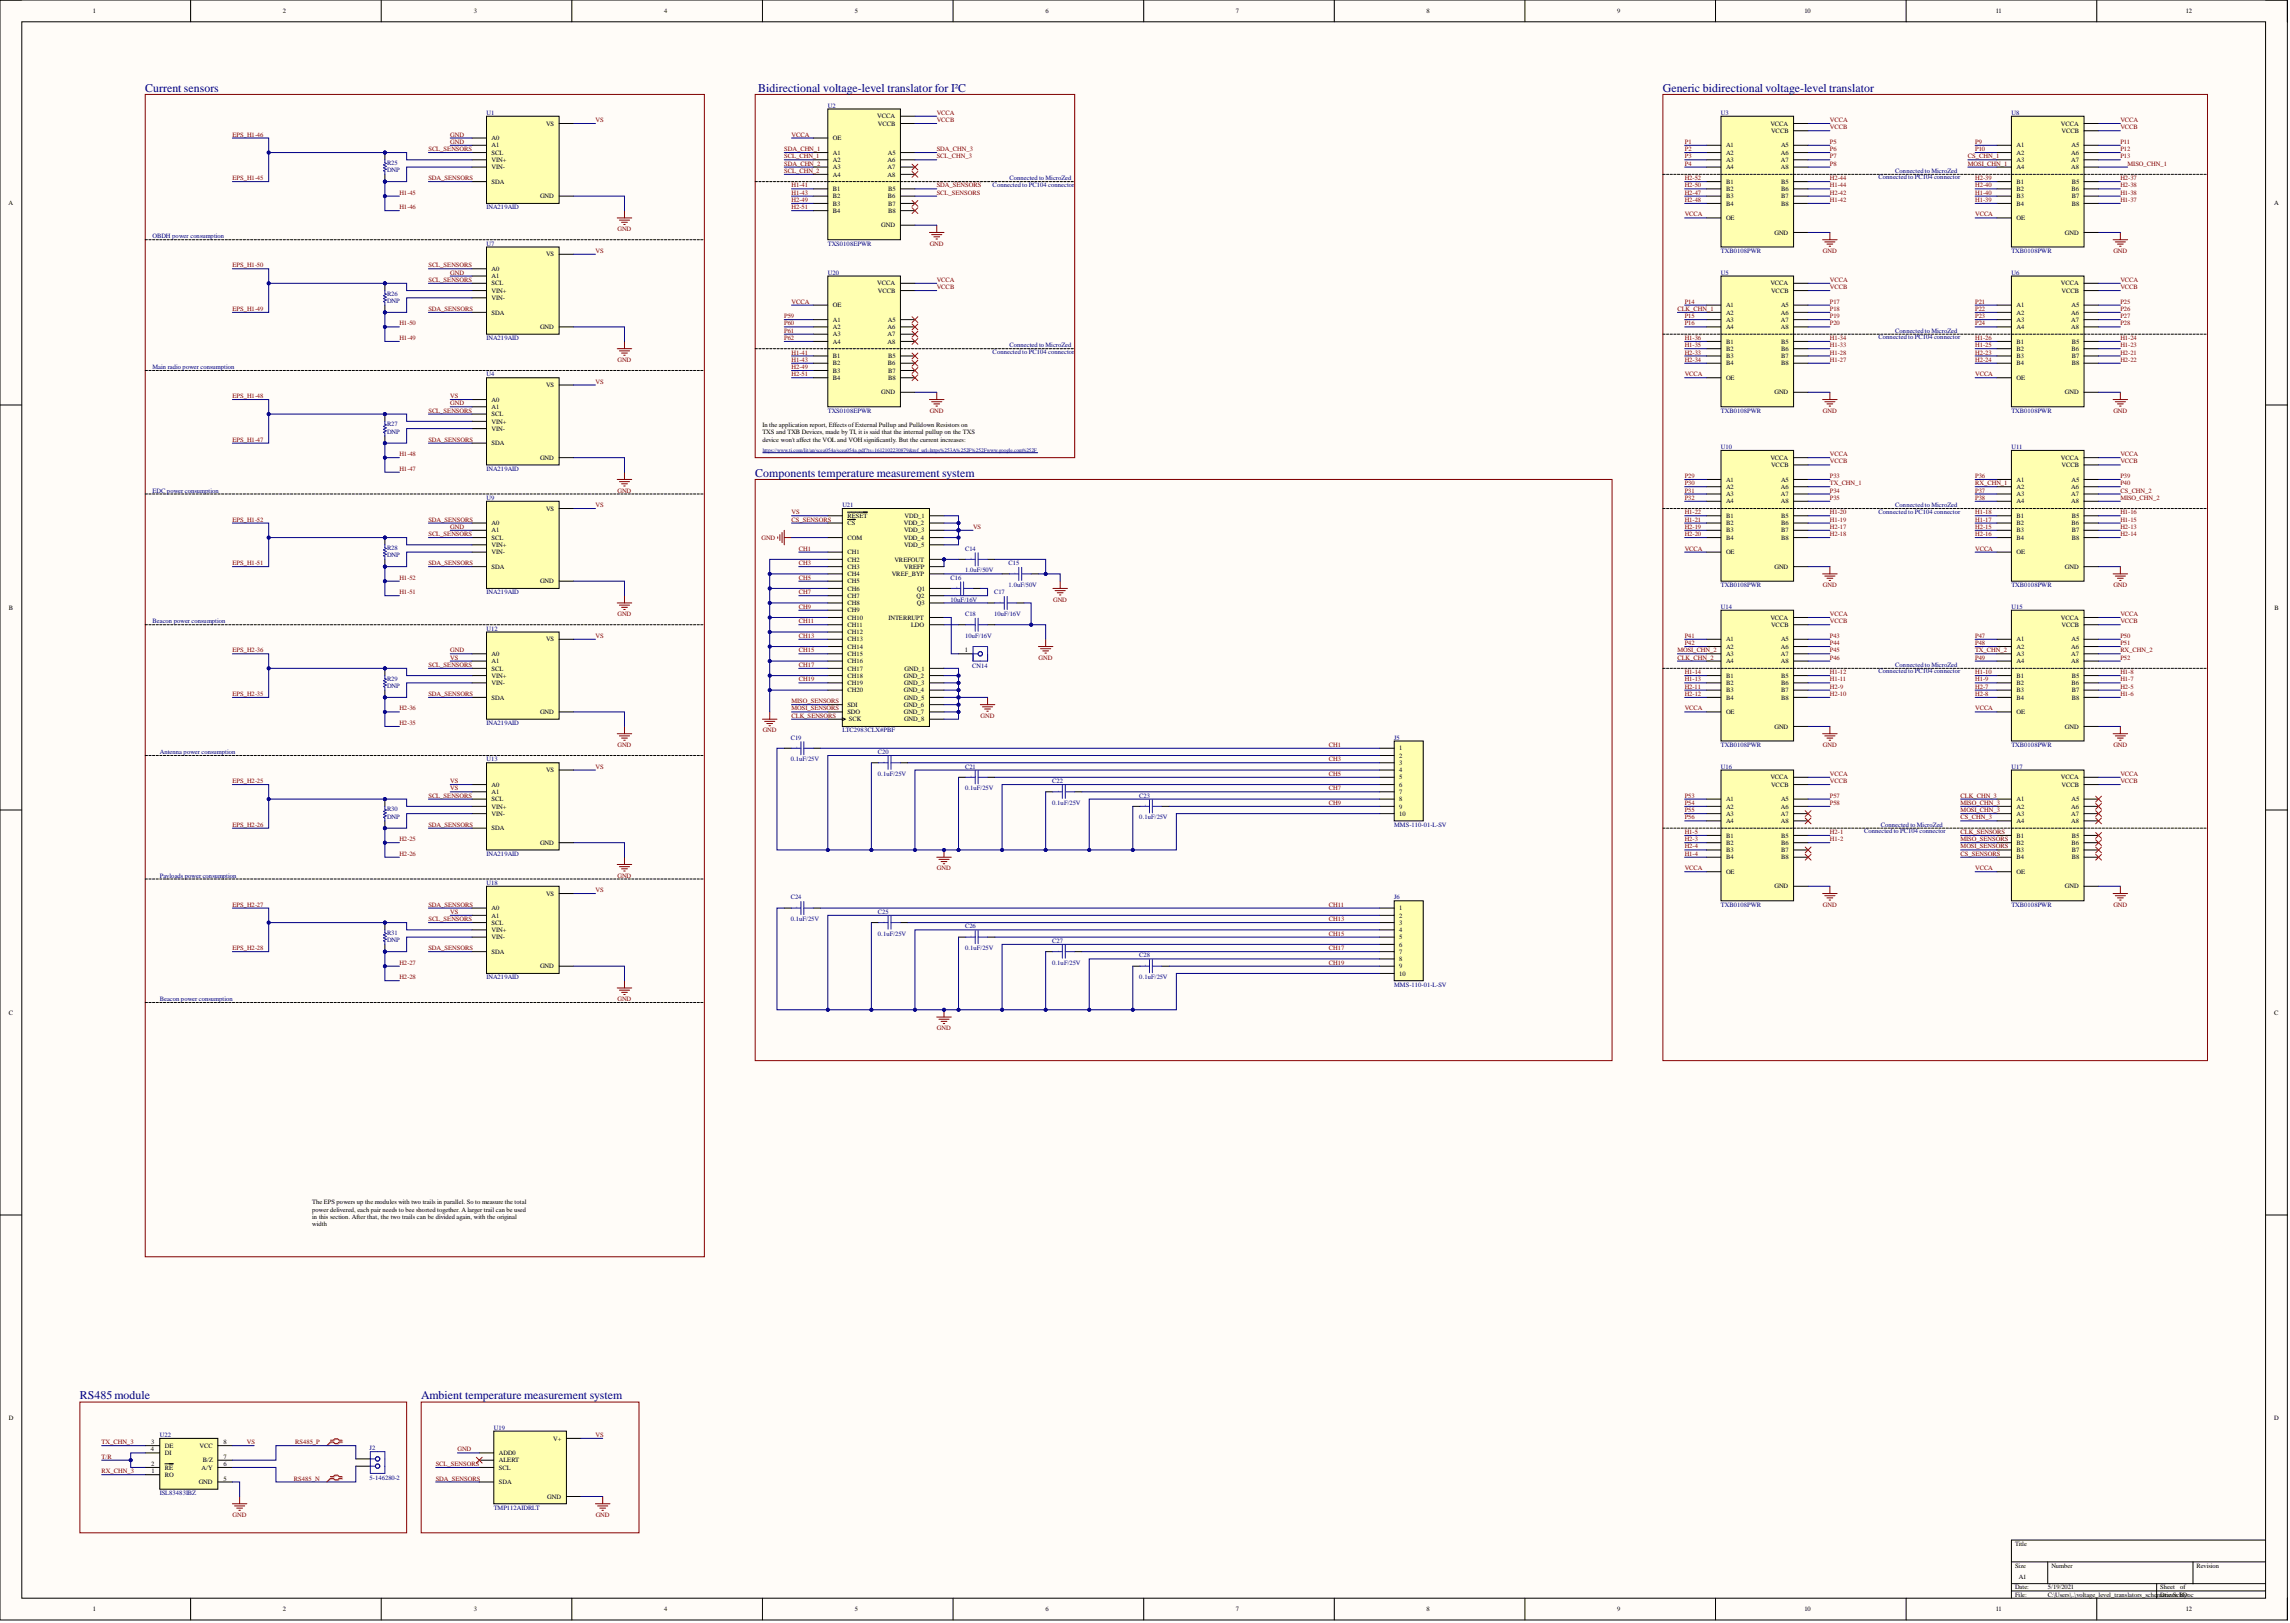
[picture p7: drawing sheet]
<svg xmlns="http://www.w3.org/2000/svg" width="800mm" height="567mm" viewBox="0 0 800 567" stroke-linecap="round" stroke-linejoin="round" font-family="sans-serif">
<defs><g id="words">
<g font-size="4.1" fill="#000080">
<text x="50.7" y="32">Current sensors</text>
<text x="264.8" y="32">Bidirectional voltage-level translator for I²C</text>
<text x="580.7" y="32">Generic bidirectional voltage-level translator</text>
<text x="263.7" y="166.4">Components temperature measurement system</text>
<text x="27.9" y="488.5">RS485 module</text>
<text x="147.1" y="488.5">Ambient temperature measurement system</text>
</g>
<g font-size="2.3">
<text x="32.5" y="4.6">1</text>
<text x="98.8" y="4.6">2</text>
<text x="165.4" y="4.6">3</text>
<text x="232" y="4.6">4</text>
<text x="298.6" y="4.6">5</text>
<text x="365.1" y="4.6">6</text>
<text x="431.6" y="4.6">7</text>
<text x="498.2" y="4.6">8</text>
<text x="564.8" y="4.6">9</text>
<text x="630.2" y="4.6">10</text>
<text x="697" y="4.6">11</text>
<text x="763.3" y="4.6">12</text>
<text x="306.3" y="41.3">VCCA</text>
<text x="190.7" y="43.9">VS</text>
<text x="306.6" y="43.9">VCCB</text>
<text x="618.3" y="43.9">VCCA</text>
<text x="618.5" y="46.4">VCCB</text>
<text x="719.7" y="43.9">VCCA</text>
<text x="720" y="46.4">VCCB</text>
<text x="171.7" y="48.9">A0</text>
<text x="171.7" y="51.5">A1</text>
<text x="290.9" y="48.9">OE</text>
<text x="602.8" y="51.5">A1</text>
<text x="622" y="51.5">A5</text>
<text x="704.2" y="51.5">A1</text>
<text x="723.4" y="51.5">A5</text>
<text x="171.7" y="54">SCL</text>
<text x="171.7" y="56.6">VIN+</text>
<text x="171.7" y="59.1">VIN-</text>
<text x="290.9" y="54">A1</text>
<text x="290.9" y="56.6">A2</text>
<text x="290.9" y="59.1">A3</text>
<text x="310" y="56.6">A6</text>
<text x="310" y="59.1">A7</text>
<text x="310.1" y="54">A5</text>
<text x="602.8" y="54">A2</text>
<text x="602.8" y="56.6">A3</text>
<text x="602.8" y="59.1">A4</text>
<text x="621.9" y="54">A6</text>
<text x="621.9" y="56.6">A7</text>
<text x="621.9" y="59.1">A8</text>
<text x="704.2" y="54">A2</text>
<text x="704.2" y="56.6">A3</text>
<text x="704.2" y="59.1">A4</text>
<text x="723.3" y="54">A6</text>
<text x="723.3" y="56.6">A7</text>
<text x="723.3" y="59.1">A8</text>
<text x="171.7" y="64.2">SDA</text>
<text x="290.9" y="61.6">A4</text>
<text x="310" y="61.6">A8</text>
<text x="602.8" y="64.2">B1</text>
<text x="622.1" y="64.2">B5</text>
<text x="704.2" y="64.2">B1</text>
<text x="723.5" y="64.2">B5</text>
<text x="3" y="71.4">A</text>
<text x="188.6" y="69.2">GND</text>
<text x="290.9" y="66.7">B1</text>
<text x="290.9" y="69.2">B2</text>
<text x="290.9" y="71.8">B3</text>
<text x="310.1" y="69.2">B6</text>
<text x="310.1" y="66.7">B5</text>
<text x="310.1" y="71.8">B7</text>
<text x="602.8" y="66.7">B2</text>
<text x="602.8" y="69.2">B3</text>
<text x="602.8" y="71.8">B4</text>
<text x="622" y="66.7">B6</text>
<text x="622.1" y="69.2">B7</text>
<text x="622.1" y="71.8">B8</text>
<text x="704.2" y="66.7">B2</text>
<text x="704.2" y="69.2">B3</text>
<text x="704.2" y="71.8">B4</text>
<text x="723.4" y="66.7">B6</text>
<text x="723.5" y="69.2">B7</text>
<text x="723.5" y="71.8">B8</text>
<text x="794.2" y="71.4">A</text>
<text x="290.9" y="74.3">B4</text>
<text x="310.1" y="74.3">B8</text>
<text x="602.8" y="76.8">OE</text>
<text x="704.2" y="76.8">OE</text>
<text x="307.8" y="79.4">GND</text>
<text x="619.7" y="81.9">GND</text>
<text x="721.1" y="81.9">GND</text>
<text x="190.7" y="89.5">VS</text>
<text x="171.7" y="94.6">A0</text>
<text x="171.7" y="97.1">A1</text>
<text x="171.7" y="99.7">SCL</text>
<text x="306.3" y="99.7">VCCA</text>
<text x="618.3" y="99.7">VCCA</text>
<text x="719.7" y="99.7">VCCA</text>
<text x="171.7" y="102.2">VIN+</text>
<text x="171.7" y="104.7">VIN-</text>
<text x="290.9" y="107.3">OE</text>
<text x="306.6" y="102.2">VCCB</text>
<text x="602.8" y="107.3">A1</text>
<text x="618.5" y="102.2">VCCB</text>
<text x="622" y="107.3">A5</text>
<text x="704.2" y="107.3">A1</text>
<text x="720" y="102.2">VCCB</text>
<text x="723.4" y="107.3">A5</text>
<text x="171.7" y="109.8">SDA</text>
<text x="290.9" y="112.3">A1</text>
<text x="310.1" y="112.3">A5</text>
<text x="602.8" y="109.8">A2</text>
<text x="602.8" y="112.3">A3</text>
<text x="621.9" y="109.8">A6</text>
<text x="621.9" y="112.3">A7</text>
<text x="704.2" y="109.8">A2</text>
<text x="704.2" y="112.3">A3</text>
<text x="723.3" y="109.8">A6</text>
<text x="723.3" y="112.3">A7</text>
<text x="188.6" y="114.9">GND</text>
<text x="290.9" y="114.9">A2</text>
<text x="290.9" y="117.4">A3</text>
<text x="290.9" y="119.9">A4</text>
<text x="310" y="114.9">A6</text>
<text x="310" y="117.4">A7</text>
<text x="310" y="119.9">A8</text>
<text x="602.8" y="114.9">A4</text>
<text x="602.8" y="119.9">B1</text>
<text x="621.9" y="114.9">A8</text>
<text x="622.1" y="119.9">B5</text>
<text x="704.2" y="114.9">A4</text>
<text x="704.2" y="119.9">B1</text>
<text x="723.3" y="114.9">A8</text>
<text x="723.5" y="119.9">B5</text>
<text x="290.9" y="125">B1</text>
<text x="310.1" y="125">B5</text>
<text x="602.8" y="122.5">B2</text>
<text x="602.8" y="125">B3</text>
<text x="622" y="122.5">B6</text>
<text x="622.1" y="125">B7</text>
<text x="704.2" y="122.5">B2</text>
<text x="704.2" y="125">B3</text>
<text x="723.4" y="122.5">B6</text>
<text x="723.5" y="125">B7</text>
<text x="290.9" y="127.6">B2</text>
<text x="290.9" y="130.1">B3</text>
<text x="310.1" y="127.6">B6</text>
<text x="310.1" y="130.1">B7</text>
<text x="602.8" y="127.6">B4</text>
<text x="622.1" y="127.6">B8</text>
<text x="704.2" y="127.6">B4</text>
<text x="723.5" y="127.6">B8</text>
<text x="190.7" y="135.2">VS</text>
<text x="290.9" y="132.6">B4</text>
<text x="307.8" y="137.7">GND</text>
<text x="310.1" y="132.6">B8</text>
<text x="602.8" y="132.6">OE</text>
<text x="619.7" y="137.7">GND</text>
<text x="704.2" y="132.6">OE</text>
<text x="721.1" y="137.7">GND</text>
<text x="171.7" y="140.2">A0</text>
<text x="171.7" y="142.8">A1</text>
<text x="171.7" y="145.3">SCL</text>
<text x="171.7" y="147.8">VIN+</text>
<text x="266.3" y="149.1">In the application report, Effects ofExternal Pullup and Pulldown Resistors on</text>
<text x="171.7" y="150.4">VIN-</text>
<text x="171.7" y="155.5">SDA</text>
<text x="266.3" y="151.6">TXS and TXB Devices, made by TI, it is said that the internal pullup on the TXS</text>
<text x="266.3" y="154.2">device won't affect the VOL and VOH significantly. But the current increases:</text>
<text x="188.6" y="160.5">GND</text>
<text x="618.3" y="160.5">VCCA</text>
<text x="719.7" y="160.5">VCCA</text>
<text x="618.5" y="163.1">VCCB</text>
<text x="720" y="163.1">VCCB</text>
<text x="602.8" y="168.1">A1</text>
<text x="602.8" y="170.7">A2</text>
<text x="602.8" y="173.2">A3</text>
<text x="621.9" y="170.7">A6</text>
<text x="621.9" y="173.2">A7</text>
<text x="622" y="168.1">A5</text>
<text x="704.2" y="168.1">A1</text>
<text x="704.2" y="170.7">A2</text>
<text x="704.2" y="173.2">A3</text>
<text x="723.3" y="170.7">A6</text>
<text x="723.3" y="173.2">A7</text>
<text x="723.4" y="168.1">A5</text>
<text x="190.7" y="178.3">VS</text>
<text x="602.8" y="175.7">A4</text>
<text x="621.9" y="175.7">A8</text>
<text x="704.2" y="175.7">A4</text>
<text x="723.3" y="175.7">A8</text>
<text x="171.7" y="183.3">A0</text>
<text x="171.7" y="185.9">A1</text>
<text x="295.9" y="180.8">RESET</text>
<text x="295.9" y="183.3">CS</text>
<text x="315.6" y="183.3">VDD_2</text>
<text x="315.7" y="185.9">VDD_3</text>
<text x="315.9" y="180.8">VDD_1</text>
<text x="602.8" y="180.8">B1</text>
<text x="602.8" y="183.3">B2</text>
<text x="602.8" y="185.9">B3</text>
<text x="622" y="183.3">B6</text>
<text x="622.1" y="180.8">B5</text>
<text x="622.1" y="185.9">B7</text>
<text x="704.2" y="180.8">B1</text>
<text x="704.2" y="183.3">B2</text>
<text x="704.2" y="185.9">B3</text>
<text x="723.4" y="183.3">B6</text>
<text x="723.5" y="180.8">B5</text>
<text x="723.5" y="185.9">B7</text>
<text x="171.7" y="188.4">SCL</text>
<text x="171.7" y="191">VIN+</text>
<text x="295.9" y="188.4">COM</text>
<text x="315.6" y="188.4">VDD_4</text>
<text x="315.7" y="191">VDD_5</text>
<text x="602.8" y="188.4">B4</text>
<text x="622.1" y="188.4">B8</text>
<text x="704.2" y="188.4">B4</text>
<text x="723.5" y="188.4">B8</text>
<text x="171.7" y="193.5">VIN-</text>
<text x="295.9" y="193.5">CH1</text>
<text x="295.9" y="196">CH2</text>
<text x="312.3" y="196">VREFOUT</text>
<text x="602.8" y="193.5">OE</text>
<text x="704.2" y="193.5">OE</text>
<text x="171.7" y="198.6">SDA</text>
<text x="188.6" y="203.6">GND</text>
<text x="295.9" y="198.6">CH3</text>
<text x="295.9" y="201.1">CH4</text>
<text x="295.9" y="203.6">CH5</text>
<text x="311.4" y="201.1">VREF_BYP</text>
<text x="315.8" y="198.6">VREFP</text>
<text x="619.7" y="198.6">GND</text>
<text x="721.1" y="198.6">GND</text>
<text x="295.9" y="206.2">CH6</text>
<text x="295.9" y="208.7">CH7</text>
<text x="320.1" y="208.7">Q2</text>
<text x="320.3" y="206.2">Q1</text>
<text x="3.1" y="212.8">B</text>
<text x="295.9" y="211.2">CH8</text>
<text x="295.9" y="213.8">CH9</text>
<text x="320.2" y="211.2">Q3</text>
<text x="794.3" y="212.8">B</text>
<text x="295.9" y="216.3">CH10</text>
<text x="295.9" y="218.9">CH11</text>
<text x="295.9" y="221.4">CH12</text>
<text x="310.3" y="216.3">INTERRUPT</text>
<text x="318.2" y="218.9">LDO</text>
<text x="618.3" y="216.3">VCCA</text>
<text x="618.5" y="218.9">VCCB</text>
<text x="719.7" y="216.3">VCCA</text>
<text x="720" y="218.9">VCCB</text>
<text x="190.7" y="223.9">VS</text>
<text x="295.9" y="223.9">CH13</text>
<text x="295.9" y="226.5">CH14</text>
<text x="336.9" y="227.7">1</text>
<text x="602.8" y="223.9">A1</text>
<text x="602.8" y="226.5">A2</text>
<text x="621.9" y="226.5">A6</text>
<text x="622" y="223.9">A5</text>
<text x="704.2" y="223.9">A1</text>
<text x="704.2" y="226.5">A2</text>
<text x="723.3" y="226.5">A6</text>
<text x="723.4" y="223.9">A5</text>
<text x="171.7" y="229">A0</text>
<text x="171.7" y="231.5">A1</text>
<text x="295.9" y="229">CH15</text>
<text x="295.9" y="231.5">CH16</text>
<text x="602.8" y="229">A3</text>
<text x="602.8" y="231.5">A4</text>
<text x="621.9" y="229">A7</text>
<text x="621.9" y="231.5">A8</text>
<text x="704.2" y="229">A3</text>
<text x="704.2" y="231.5">A4</text>
<text x="723.3" y="229">A7</text>
<text x="723.3" y="231.5">A8</text>
<text x="171.7" y="234.1">SCL</text>
<text x="171.7" y="236.6">VIN+</text>
<text x="171.7" y="239.1">VIN-</text>
<text x="295.9" y="234.1">CH17</text>
<text x="295.9" y="236.6">CH18</text>
<text x="295.9" y="239.1">CH19</text>
<text x="315.6" y="236.6">GND_2</text>
<text x="315.7" y="239.1">GND_3</text>
<text x="315.9" y="234.1">GND_1</text>
<text x="602.8" y="236.6">B1</text>
<text x="602.8" y="239.1">B2</text>
<text x="622" y="239.1">B6</text>
<text x="622.1" y="236.6">B5</text>
<text x="704.2" y="236.6">B1</text>
<text x="704.2" y="239.1">B2</text>
<text x="723.4" y="239.1">B6</text>
<text x="723.5" y="236.6">B5</text>
<text x="171.7" y="244.2">SDA</text>
<text x="295.9" y="241.7">CH20</text>
<text x="315.6" y="241.7">GND_4</text>
<text x="315.7" y="244.2">GND_5</text>
<text x="602.8" y="241.7">B3</text>
<text x="602.8" y="244.2">B4</text>
<text x="622.1" y="241.7">B7</text>
<text x="622.1" y="244.2">B8</text>
<text x="704.2" y="241.7">B3</text>
<text x="704.2" y="244.2">B4</text>
<text x="723.5" y="241.7">B7</text>
<text x="723.5" y="244.2">B8</text>
<text x="188.6" y="249.3">GND</text>
<text x="295.9" y="246.7">SDI</text>
<text x="295.9" y="249.3">SDO</text>
<text x="296.5" y="251.8">SCK</text>
<text x="315.6" y="246.7">GND_6</text>
<text x="315.6" y="249.3">GND_7</text>
<text x="315.7" y="251.8">GND_8</text>
<text x="602.8" y="249.3">OE</text>
<text x="704.2" y="249.3">OE</text>
<text x="619.7" y="254.4">GND</text>
<text x="721.1" y="254.4">GND</text>
<text x="488.7" y="262">1</text>
<text x="190.7" y="269.6">VS</text>
<text x="488.7" y="264.5">2</text>
<text x="488.7" y="267">3</text>
<text x="488.7" y="269.6">4</text>
<text x="171.7" y="274.6">A0</text>
<text x="488.7" y="272.1">5</text>
<text x="488.7" y="274.6">6</text>
<text x="618.3" y="272.1">VCCA</text>
<text x="618.5" y="274.6">VCCB</text>
<text x="719.7" y="272.1">VCCA</text>
<text x="720" y="274.6">VCCB</text>
<text x="171.7" y="277.2">A1</text>
<text x="171.7" y="279.7">SCL</text>
<text x="488.7" y="277.2">7</text>
<text x="488.7" y="279.7">8</text>
<text x="602.8" y="279.7">A1</text>
<text x="622" y="279.7">A5</text>
<text x="704.2" y="279.7">A1</text>
<text x="723.4" y="279.7">A5</text>
<text x="171.7" y="282.2">VIN+</text>
<text x="171.7" y="284.8">VIN-</text>
<text x="488.7" y="282.2">9</text>
<text x="488.7" y="284.8">10</text>
<text x="602.8" y="282.2">A2</text>
<text x="602.8" y="284.8">A3</text>
<text x="602.8" y="287.3">A4</text>
<text x="621.9" y="282.2">A6</text>
<text x="621.9" y="284.8">A7</text>
<text x="621.9" y="287.3">A8</text>
<text x="704.2" y="282.2">A2</text>
<text x="704.2" y="284.8">A3</text>
<text x="704.2" y="287.3">A4</text>
<text x="723.3" y="282.2">A6</text>
<text x="723.3" y="284.8">A7</text>
<text x="723.3" y="287.3">A8</text>
<text x="171.7" y="289.9">SDA</text>
<text x="602.8" y="292.4">B1</text>
<text x="622.1" y="292.4">B5</text>
<text x="704.2" y="292.4">B1</text>
<text x="723.5" y="292.4">B5</text>
<text x="188.6" y="294.9">GND</text>
<text x="602.8" y="294.9">B2</text>
<text x="602.8" y="297.5">B3</text>
<text x="622" y="294.9">B6</text>
<text x="622.1" y="297.5">B7</text>
<text x="704.2" y="294.9">B2</text>
<text x="704.2" y="297.5">B3</text>
<text x="723.4" y="294.9">B6</text>
<text x="723.5" y="297.5">B7</text>
<text x="602.8" y="300">B4</text>
<text x="602.8" y="305.1">OE</text>
<text x="622.1" y="300">B8</text>
<text x="704.2" y="300">B4</text>
<text x="704.2" y="305.1">OE</text>
<text x="723.5" y="300">B8</text>
<text x="619.7" y="310.1">GND</text>
<text x="721.1" y="310.1">GND</text>
<text x="171.7" y="317.8">A0</text>
<text x="190.7" y="312.7">VS</text>
<text x="488.7" y="317.8">1</text>
<text x="171.7" y="320.3">A1</text>
<text x="171.7" y="322.8">SCL</text>
<text x="488.7" y="320.3">2</text>
<text x="488.7" y="322.8">3</text>
<text x="171.7" y="325.4">VIN+</text>
<text x="171.7" y="327.9">VIN-</text>
<text x="488.7" y="325.4">4</text>
<text x="488.7" y="327.9">5</text>
<text x="171.7" y="333">SDA</text>
<text x="488.7" y="330.4">6</text>
<text x="488.7" y="333">7</text>
<text x="488.7" y="335.5">8</text>
<text x="188.6" y="338">GND</text>
<text x="488.7" y="338">9</text>
<text x="488.7" y="340.6">10</text>
<text x="3" y="354.2">C</text>
<text x="794.3" y="354.2">C</text>
<text x="109" y="420.5">The EPS powers up the modules with two trails in parallel. So to measure the total</text>
<text x="109" y="423">power delivered, each pair needs to bee shorted together. Alarger trail can be used</text>
<text x="109" y="425.5">in this section. After that, the two trails can be divided again, with the original</text>
<text x="109" y="428.1">width</text>
<text x="3" y="495.6">D</text>
<text x="794.3" y="495.6">D</text>
<text x="193.2" y="502.9">V+</text>
<text x="52.7" y="506.7">4</text>
<text x="52.8" y="504.1">3</text>
<text x="57.6" y="505.4">DE</text>
<text x="57.6" y="507.9">DI</text>
<text x="69.7" y="505.4">VCC</text>
<text x="78.1" y="504.1">8</text>
<text x="78.1" y="509.2">7</text>
<text x="174.2" y="507.9">ADD0</text>
<text x="52.7" y="511.8">2</text>
<text x="52.9" y="514.3">1</text>
<text x="57.6" y="513">RE</text>
<text x="57.6" y="515.6">RO</text>
<text x="70.4" y="513">A/Y</text>
<text x="70.8" y="510.5">B/Z</text>
<text x="78.1" y="511.8">6</text>
<text x="174.2" y="510.5">ALERT</text>
<text x="174.2" y="513">SCL</text>
<text x="69.4" y="518.1">GND</text>
<text x="78.1" y="516.8">5</text>
<text x="174.2" y="518.1">SDA</text>
<text x="191.1" y="523.2">GND</text>
<text x="703.7" y="539.6">Title</text>
<text x="703.7" y="547.3">Size</text>
<text x="705" y="551.1">A1</text>
<text x="716.4" y="547.3">Number</text>
<text x="767.1" y="547.3">Revision</text>
<text x="703.7" y="554.9">Date:</text>
<text x="703.7" y="557.4">File:</text>
<text x="715.1" y="554.9">5/19/2021</text>
<text x="715.1" y="557.4">C:\Users\..\voltage_level_translators_schemDrawn By:</text>
<text x="754.4" y="554.9">Sheet</text>
<text x="755" y="557.4">atic.SchDoc</text>
<text x="761.4" y="554.9">of</text>
<text x="32.5" y="562.5">1</text>
<text x="98.8" y="562.5">2</text>
<text x="165.4" y="562.5">3</text>
<text x="232" y="562.5">4</text>
<text x="298.6" y="562.5">5</text>
<text x="365.1" y="562.5">6</text>
<text x="431.6" y="562.5">7</text>
<text x="498.2" y="562.5">8</text>
<text x="564.8" y="562.5">9</text>
<text x="630.2" y="562.5">10</text>
<text x="697" y="562.5">11</text>
<text x="763.3" y="562.5">12</text>
</g>
<g font-size="2.3" fill="#000080">
<text x="169.9" y="40.1">U1</text>
<text x="289.1" y="37.5">U2</text>
<text x="601" y="40.1">U3</text>
<text x="702.5" y="40.1">U8</text>
<text x="135.2" y="57.6">R25</text>
<text x="135.2" y="60.1">DNP</text>
<text x="346.7" y="65.2">Connected to PC104 connector</text>
<text x="352.5" y="62.9">Connected to MicroZed</text>
<text x="656.1" y="62.6">Connected to PC104 connector</text>
<text x="661.9" y="60.4">Connected to MicroZed</text>
<text x="169.9" y="73">INA219AID</text>
<text x="53.3" y="83.2">OBDH power consumption</text>
<text x="169.9" y="85.7">U7</text>
<text x="289.1" y="85.7">TXS0108EPWR</text>
<text x="601" y="88.2">TXB0108PWR</text>
<text x="702.5" y="88.2">TXB0108PWR</text>
<text x="289.1" y="95.9">U20</text>
<text x="601" y="95.9">U5</text>
<text x="702.5" y="95.9">U6</text>
<text x="135.2" y="103.2">R26</text>
<text x="135.2" y="105.7">DNP</text>
<text x="169.9" y="118.7">INA219AID</text>
<text x="656.1" y="118.4">Connected to PC104 connector</text>
<text x="661.9" y="116.1">Connected to MicroZed</text>
<text x="346.7" y="123.5">Connected to PC104 connector</text>
<text x="352.5" y="121.2">Connected to MicroZed</text>
<text x="53.3" y="128.8">Main radio power consumption</text>
<text x="169.9" y="131.4">U4</text>
<text x="135.2" y="148.9">R27</text>
<text x="289.1" y="144">TXS0108EPWR</text>
<text x="601" y="144">TXB0108PWR</text>
<text x="702.5" y="144">TXB0108PWR</text>
<text x="135.2" y="151.4">DNP</text>
<text x="601" y="156.7">U10</text>
<text x="702.5" y="156.7">U11</text>
<text x="169.9" y="164.3">INA219AID</text>
<text x="53.3" y="171.9">EDC power consumption</text>
<text x="169.9" y="174.5">U9</text>
<text x="294.2" y="177">U21</text>
<text x="656.1" y="179.3">Connected to PC104 connector</text>
<text x="661.9" y="177">Connected to MicroZed</text>
<text x="135.2" y="192">R28</text>
<text x="135.2" y="194.5">DNP</text>
<text x="337" y="192.2">C14</text>
<text x="339.3" y="195.3" transform="rotate(-90 339.3 195.3)">.</text>
<text x="352.2" y="197.3">C15</text>
<text x="332" y="202.4">C16</text>
<text x="337" y="199.8">1.0uF/50V</text>
<text x="354.5" y="200.3" transform="rotate(-90 354.5 200.3)">.</text>
<text x="169.9" y="207.4">INA219AID</text>
<text x="332" y="210">10uF/16V</text>
<text x="334.2" y="205.4" transform="rotate(-90 334.2 205.4)">.</text>
<text x="347.2" y="207.4">C17</text>
<text x="352.2" y="204.9">1.0uF/50V</text>
<text x="601" y="204.9">TXB0108PWR</text>
<text x="702.5" y="204.9">TXB0108PWR</text>
<text x="337" y="215">C18</text>
<text x="347.2" y="215">10uF/16V</text>
<text x="349.5" y="210.5" transform="rotate(-90 349.5 210.5)">.</text>
<text x="601" y="212.5">U14</text>
<text x="702.5" y="212.5">U15</text>
<text x="53.3" y="217.6">Beacon power consumption</text>
<text x="169.9" y="220.1">U12</text>
<text x="339.3" y="218.1" transform="rotate(-90 339.3 218.1)">.</text>
<text x="337" y="222.7">10uF/16V</text>
<text x="339.6" y="233.1">CN14</text>
<text x="661.9" y="232.8">Connected to MicroZed</text>
<text x="135.2" y="237.6">R29</text>
<text x="656.1" y="235.1">Connected to PC104 connector</text>
<text x="135.2" y="240.2">DNP</text>
<text x="169.9" y="253.1">INA219AID</text>
<text x="294.2" y="255.6">LTC2983CLX#PBF</text>
<text x="55.8" y="263.2">Antenna power consumption</text>
<text x="276.2" y="258.2">C19</text>
<text x="278.4" y="261.2" transform="rotate(-90 278.4 261.2)">.</text>
<text x="306.6" y="263.2">C20</text>
<text x="486.9" y="258.2">J5</text>
<text x="601" y="260.7">TXB0108PWR</text>
<text x="702.5" y="260.7">TXB0108PWR</text>
<text x="169.9" y="265.8">U13</text>
<text x="276.2" y="265.8">0.1uF/25V</text>
<text x="308.9" y="266.3" transform="rotate(-90 308.9 266.3)">.</text>
<text x="337" y="268.3">C21</text>
<text x="601" y="268.3">U16</text>
<text x="702.5" y="268.3">U17</text>
<text x="306.6" y="270.8">0.1uF/25V</text>
<text x="337" y="275.9">0.1uF/25V</text>
<text x="339.3" y="271.3" transform="rotate(-90 339.3 271.3)">.</text>
<text x="367.5" y="273.4">C22</text>
<text x="367.5" y="281">0.1uF/25V</text>
<text x="369.7" y="276.4" transform="rotate(-90 369.7 276.4)">.</text>
<text x="397.9" y="278.4">C23</text>
<text x="400.2" y="281.5" transform="rotate(-90 400.2 281.5)">.</text>
<text x="135.2" y="283.3">R30</text>
<text x="135.2" y="285.8">DNP</text>
<text x="397.9" y="286.1">0.1uF/25V</text>
<text x="486.9" y="288.6">MMS-110-01-L-SV</text>
<text x="651" y="290.9">Connected to PC104 connector</text>
<text x="656.8" y="288.6">Connected to MicroZed</text>
<text x="169.9" y="298.7">INA219AID</text>
<text x="55.8" y="306.3">Payloads power consumption</text>
<text x="169.9" y="308.9">U18</text>
<text x="276.2" y="313.9">C24</text>
<text x="278.4" y="317" transform="rotate(-90 278.4 317)">.</text>
<text x="486.9" y="313.9">J6</text>
<text x="601" y="316.5">TXB0108PWR</text>
<text x="702.5" y="316.5">TXB0108PWR</text>
<text x="276.2" y="321.6">0.1uF/25V</text>
<text x="306.6" y="319">C25</text>
<text x="308.9" y="322.1" transform="rotate(-90 308.9 322.1)">.</text>
<text x="135.2" y="326.4">R31</text>
<text x="135.2" y="328.9">DNP</text>
<text x="306.6" y="326.6">0.1uF/25V</text>
<text x="337" y="324.1">C26</text>
<text x="339.3" y="327.1" transform="rotate(-90 339.3 327.1)">.</text>
<text x="367.5" y="329.2">C27</text>
<text x="337" y="331.7">0.1uF/25V</text>
<text x="369.7" y="332.2" transform="rotate(-90 369.7 332.2)">.</text>
<text x="397.9" y="334.2">C28</text>
<text x="169.9" y="341.8">INA219AID</text>
<text x="367.5" y="336.8">0.1uF/25V</text>
<text x="397.9" y="341.8">0.1uF/25V</text>
<text x="400.2" y="337.3" transform="rotate(-90 400.2 337.3)">.</text>
<text x="486.9" y="344.4">MMS-110-01-L-SV</text>
<text x="55.8" y="349.5">Beacon power consumption</text>
<text x="55.8" y="501.6">U22</text>
<text x="172.4" y="499.1">U19</text>
<text x="129.1" y="506">J2</text>
<text x="55.8" y="521.9">ISL83483IBZ</text>
<text x="129.1" y="516.7">5-146280-2</text>
<text x="172.4" y="527">TMP112AIDRLT</text>
</g>
<g font-size="2.3" fill="#800000">
<text x="327.1" y="40.1">VCCA</text>
<text x="81.2" y="47.7">EPS_H1-46</text>
<text x="157.2" y="47.7">GND</text>
<text x="207.9" y="42.6">VS</text>
<text x="276.4" y="47.7">VCCA</text>
<text x="327.1" y="42.6">VCCB</text>
<text x="639.1" y="42.6">VCCA</text>
<text x="639.1" y="45.1">VCCB</text>
<text x="740.5" y="42.6">VCCA</text>
<text x="740.5" y="45.1">VCCB</text>
<text x="149.6" y="52.7">SCL_SENSORS</text>
<text x="157.2" y="50.2">GND</text>
<text x="273.9" y="52.7">SDA_CHN_1</text>
<text x="327.1" y="52.7">SDA_CHN_3</text>
<text x="588.3" y="52.7">P2</text>
<text x="588.3" y="50.2">P1</text>
<text x="639.1" y="52.7">P6</text>
<text x="639.1" y="50.2">P5</text>
<text x="689.8" y="52.7">P10</text>
<text x="689.8" y="50.2">P9</text>
<text x="740.5" y="50.2">P11</text>
<text x="740.5" y="52.7">P12</text>
<text x="273.9" y="55.3">SCL_CHN_1</text>
<text x="273.9" y="57.8">SDA_CHN_2</text>
<text x="327.1" y="55.3">SCL_CHN_3</text>
<text x="588.3" y="55.3">P3</text>
<text x="588.3" y="57.8">P4</text>
<text x="639.1" y="55.3">P7</text>
<text x="639.1" y="57.8">P8</text>
<text x="687.2" y="55.3">CS_CHN_1</text>
<text x="687.2" y="57.8">MOSI_CHN_1</text>
<text x="740.5" y="55.3">P13</text>
<text x="743" y="57.8">MISO_CHN_1</text>
<text x="81.2" y="62.9">EPS_H1-45</text>
<text x="149.6" y="62.9">SDA_SENSORS</text>
<text x="273.9" y="60.4">SCL_CHN_2</text>
<text x="276.4" y="65.4">H1-41</text>
<text x="327.1" y="65.4">SDA_SENSORS</text>
<text x="588.3" y="65.4">H2-50</text>
<text x="588.3" y="62.9">H2-52</text>
<text x="639.1" y="65.4">H1-44</text>
<text x="639.1" y="62.9">H2-44</text>
<text x="689.8" y="62.9">H2-39</text>
<text x="689.8" y="65.4">H2-40</text>
<text x="740.5" y="62.9">H2-37</text>
<text x="740.5" y="65.4">H2-38</text>
<text x="139.5" y="68">H1-45</text>
<text x="276.4" y="68">H1-43</text>
<text x="276.4" y="70.5">H2-49</text>
<text x="327.1" y="68">SCL_SENSORS</text>
<text x="588.3" y="70.5">H2-48</text>
<text x="588.3" y="68">H2-47</text>
<text x="639.1" y="68">H2-42</text>
<text x="639.1" y="70.5">H1-42</text>
<text x="689.8" y="68">H1-40</text>
<text x="689.8" y="70.5">H1-39</text>
<text x="740.5" y="68">H1-38</text>
<text x="740.5" y="70.5">H1-37</text>
<text x="139.5" y="73">H1-46</text>
<text x="276.4" y="73">H2-51</text>
<text x="588.3" y="75.6">VCCA</text>
<text x="689.8" y="75.6">VCCA</text>
<text x="215.6" y="80.6">GND</text>
<text x="207.9" y="88.2">VS</text>
<text x="324.7" y="85.7">GND</text>
<text x="636.6" y="88.2">GND</text>
<text x="738.1" y="88.2">GND</text>
<text x="81.2" y="93.3">EPS_H1-50</text>
<text x="149.6" y="93.3">SCL_SENSORS</text>
<text x="157.2" y="95.9">GND</text>
<text x="149.6" y="98.4">SCL_SENSORS</text>
<text x="327.1" y="98.4">VCCA</text>
<text x="327.1" y="100.9">VCCB</text>
<text x="639.1" y="98.4">VCCA</text>
<text x="639.1" y="100.9">VCCB</text>
<text x="740.5" y="98.4">VCCA</text>
<text x="740.5" y="100.9">VCCB</text>
<text x="276.4" y="106">VCCA</text>
<text x="588.3" y="106">P14</text>
<text x="639.1" y="106">P17</text>
<text x="689.8" y="106">P21</text>
<text x="740.5" y="106">P25</text>
<text x="81.2" y="108.5">EPS_H1-49</text>
<text x="139.5" y="113.6">H1-50</text>
<text x="149.6" y="108.5">SDA_SENSORS</text>
<text x="273.9" y="113.6">P60</text>
<text x="273.9" y="111.1">P59</text>
<text x="585.8" y="108.5">CLK_CHN_1</text>
<text x="588.3" y="111.1">P15</text>
<text x="588.3" y="113.6">P16</text>
<text x="639.1" y="113.6">P20</text>
<text x="639.1" y="108.5">P18</text>
<text x="639.1" y="111.1">P19</text>
<text x="689.8" y="113.6">P24</text>
<text x="689.8" y="108.5">P22</text>
<text x="689.8" y="111.1">P23</text>
<text x="740.5" y="111.1">P27</text>
<text x="740.5" y="113.6">P28</text>
<text x="740.5" y="108.5">P26</text>
<text x="139.5" y="118.7">H1-49</text>
<text x="273.9" y="116.1">P61</text>
<text x="273.9" y="118.7">P62</text>
<text x="588.3" y="118.7">H1-36</text>
<text x="639.1" y="118.7">H1-34</text>
<text x="689.8" y="118.7">H1-26</text>
<text x="740.5" y="118.7">H1-24</text>
<text x="276.4" y="123.8">H1-41</text>
<text x="588.3" y="121.2">H1-35</text>
<text x="588.3" y="123.8">H2-33</text>
<text x="639.1" y="121.2">H1-33</text>
<text x="639.1" y="123.8">H1-28</text>
<text x="689.8" y="121.2">H1-25</text>
<text x="689.8" y="123.8">H2-23</text>
<text x="740.5" y="123.8">H2-21</text>
<text x="740.5" y="121.2">H1-23</text>
<text x="215.6" y="126.3">GND</text>
<text x="276.4" y="126.3">H1-43</text>
<text x="276.4" y="131.4">H2-51</text>
<text x="276.4" y="128.8">H2-49</text>
<text x="588.3" y="131.4">VCCA</text>
<text x="588.3" y="126.3">H2-34</text>
<text x="639.1" y="126.3">H1-27</text>
<text x="689.8" y="131.4">VCCA</text>
<text x="689.8" y="126.3">H2-24</text>
<text x="740.5" y="126.3">H2-22</text>
<text x="207.9" y="133.9">VS</text>
<text x="81.2" y="139">EPS_H1-48</text>
<text x="157.2" y="139">VS</text>
<text x="157.2" y="141.5">GND</text>
<text x="149.6" y="144">SCL_SENSORS</text>
<text x="324.7" y="144">GND</text>
<text x="636.6" y="144">GND</text>
<text x="738.1" y="144">GND</text>
<text x="81.2" y="154.2">EPS_H1-47</text>
<text x="149.6" y="154.2">SDA_SENSORS</text>
<text x="139.5" y="159.3">H1-48</text>
<text x="639.1" y="159.3">VCCA</text>
<text x="639.1" y="161.8">VCCB</text>
<text x="740.5" y="159.3">VCCA</text>
<text x="740.5" y="161.8">VCCB</text>
<text x="139.5" y="164.3">H1-47</text>
<text x="588.3" y="166.9">P29</text>
<text x="639.1" y="166.9">P33</text>
<text x="689.8" y="166.9">P36</text>
<text x="740.5" y="166.9">P39</text>
<text x="215.6" y="171.9">GND</text>
<text x="588.3" y="169.4">P30</text>
<text x="588.3" y="171.9">P31</text>
<text x="639.1" y="169.4">TX_CHN_1</text>
<text x="639.1" y="171.9">P34</text>
<text x="689.8" y="169.4">RX_CHN_1</text>
<text x="689.8" y="171.9">P37</text>
<text x="740.5" y="171.9">CS_CHN_2</text>
<text x="740.5" y="169.4">P40</text>
<text x="207.9" y="177">VS</text>
<text x="276.4" y="179.5">VS</text>
<text x="588.3" y="179.5">H1-22</text>
<text x="588.3" y="174.5">P32</text>
<text x="639.1" y="179.5">H1-20</text>
<text x="639.1" y="174.5">P35</text>
<text x="689.8" y="179.5">H1-18</text>
<text x="689.8" y="174.5">P38</text>
<text x="740.5" y="174.5">MISO_CHN_2</text>
<text x="740.5" y="179.5">H1-16</text>
<text x="81.2" y="182.1">EPS_H1-52</text>
<text x="149.6" y="182.1">SDA_SENSORS</text>
<text x="157.2" y="184.6">GND</text>
<text x="276.4" y="182.1">CS_SENSORS</text>
<text x="339.8" y="184.6">VS</text>
<text x="588.3" y="182.1">H1-21</text>
<text x="588.3" y="184.6">H2-19</text>
<text x="639.1" y="184.6">H2-17</text>
<text x="639.1" y="182.1">H1-19</text>
<text x="689.8" y="182.1">H1-17</text>
<text x="689.8" y="184.6">H2-15</text>
<text x="740.5" y="182.1">H1-15</text>
<text x="740.5" y="184.6">H2-13</text>
<text x="149.6" y="187.2">SCL_SENSORS</text>
<text x="265.9" y="188.4">GND</text>
<text x="588.3" y="187.2">H2-20</text>
<text x="639.1" y="187.2">H2-18</text>
<text x="689.8" y="187.2">H2-16</text>
<text x="740.5" y="187.2">H2-14</text>
<text x="81.2" y="197.3">EPS_H1-51</text>
<text x="149.6" y="197.3">SDA_SENSORS</text>
<text x="279" y="192.2">CH1</text>
<text x="279" y="197.3">CH3</text>
<text x="588.3" y="192.2">VCCA</text>
<text x="689.8" y="192.2">VCCA</text>
<text x="139.5" y="202.4">H1-52</text>
<text x="279" y="202.4">CH5</text>
<text x="139.5" y="207.4">H1-51</text>
<text x="279" y="207.4">CH7</text>
<text x="367.8" y="210">GND</text>
<text x="636.6" y="204.9">GND</text>
<text x="738.1" y="204.9">GND</text>
<text x="215.6" y="215">GND</text>
<text x="279" y="212.5">CH9</text>
<text x="639.1" y="215">VCCA</text>
<text x="740.5" y="215">VCCA</text>
<text x="279" y="217.6">CH11</text>
<text x="639.1" y="217.6">VCCB</text>
<text x="740.5" y="217.6">VCCB</text>
<text x="81.2" y="227.7">EPS_H2-36</text>
<text x="157.2" y="227.7">GND</text>
<text x="207.9" y="222.7">VS</text>
<text x="279" y="222.7">CH13</text>
<text x="279" y="227.7">CH15</text>
<text x="585.8" y="227.7">MOSI_CHN_2</text>
<text x="588.3" y="222.7">P41</text>
<text x="588.3" y="225.2">P42</text>
<text x="639.1" y="222.7">P43</text>
<text x="639.1" y="227.7">P45</text>
<text x="639.1" y="225.2">P44</text>
<text x="689.8" y="225.2">P48</text>
<text x="689.8" y="227.7">TX_CHN_2</text>
<text x="689.8" y="222.7">P47</text>
<text x="740.5" y="227.7">RX_CHN_2</text>
<text x="740.5" y="225.2">P51</text>
<text x="740.5" y="222.7">P50</text>
<text x="149.6" y="232.8">SCL_SENSORS</text>
<text x="157.2" y="230.3">VS</text>
<text x="279" y="232.8">CH17</text>
<text x="362.7" y="230.3">GND</text>
<text x="585.8" y="230.3">CLK_CHN_2</text>
<text x="639.1" y="230.3">P46</text>
<text x="689.8" y="230.3">P49</text>
<text x="740.5" y="230.3">P52</text>
<text x="279" y="237.9">CH19</text>
<text x="588.3" y="235.3">H1-14</text>
<text x="588.3" y="237.9">H1-13</text>
<text x="639.1" y="235.3">H1-12</text>
<text x="639.1" y="237.9">H1-11</text>
<text x="689.8" y="237.9">H1-9</text>
<text x="689.8" y="235.3">H1-10</text>
<text x="740.5" y="237.9">H1-7</text>
<text x="740.5" y="235.3">H1-8</text>
<text x="81.2" y="242.9">EPS_H2-35</text>
<text x="149.6" y="242.9">SDA_SENSORS</text>
<text x="276.4" y="245.5">MISO_SENSORS</text>
<text x="588.3" y="240.4">H2-11</text>
<text x="588.3" y="242.9">H2-12</text>
<text x="639.1" y="242.9">H2-10</text>
<text x="639.1" y="240.4">H2-9</text>
<text x="689.8" y="240.4">H2-7</text>
<text x="689.8" y="242.9">H2-8</text>
<text x="740.5" y="240.4">H2-5</text>
<text x="740.5" y="242.9">H1-6</text>
<text x="139.5" y="248">H2-36</text>
<text x="276.4" y="248">MOSI_SENSORS</text>
<text x="276.4" y="250.5">CLK_SENSORS</text>
<text x="342.4" y="250.5">GND</text>
<text x="588.3" y="248">VCCA</text>
<text x="689.8" y="248">VCCA</text>
<text x="139.5" y="253.1">H2-35</text>
<text x="266.4" y="255.6">GND</text>
<text x="215.6" y="260.7">GND</text>
<text x="464.1" y="260.7">CH1</text>
<text x="636.6" y="260.7">GND</text>
<text x="738.1" y="260.7">GND</text>
<text x="207.9" y="268.3">VS</text>
<text x="464.1" y="265.8">CH3</text>
<text x="81.2" y="273.4">EPS_H2-25</text>
<text x="157.2" y="273.4">VS</text>
<text x="157.2" y="275.9">VS</text>
<text x="464.1" y="270.8">CH5</text>
<text x="464.1" y="275.9">CH7</text>
<text x="639.1" y="270.8">VCCA</text>
<text x="639.1" y="273.4">VCCB</text>
<text x="740.5" y="270.8">VCCA</text>
<text x="740.5" y="273.4">VCCB</text>
<text x="149.6" y="278.4">SCL_SENSORS</text>
<text x="464.1" y="281">CH9</text>
<text x="588.3" y="278.4">P53</text>
<text x="588.3" y="281">P54</text>
<text x="639.1" y="278.4">P57</text>
<text x="639.1" y="281">P58</text>
<text x="684.7" y="278.4">CLK_CHN_3</text>
<text x="684.7" y="281">MISO_CHN_3</text>
<text x="588.3" y="283.5">P55</text>
<text x="588.3" y="286.1">P56</text>
<text x="684.7" y="283.5">MOSI_CHN_3</text>
<text x="684.7" y="286.1">CS_CHN_3</text>
<text x="81.2" y="288.6">EPS_H2-26</text>
<text x="139.5" y="293.7">H2-25</text>
<text x="149.6" y="288.6">SDA_SENSORS</text>
<text x="588.3" y="291.1">H1-5</text>
<text x="588.3" y="293.7">H2-3</text>
<text x="639.1" y="291.1">H2-1</text>
<text x="639.1" y="293.7">H1-2</text>
<text x="684.7" y="293.7">MISO_SENSORS</text>
<text x="684.7" y="291.1">CLK_SENSORS</text>
<text x="139.5" y="298.7">H2-26</text>
<text x="588.3" y="296.2">H2-4</text>
<text x="588.3" y="298.7">H1-4</text>
<text x="684.7" y="298.7">CS_SENSORS</text>
<text x="684.7" y="296.2">MOSI_SENSORS</text>
<text x="327.2" y="303.8">GND</text>
<text x="588.3" y="303.8">VCCA</text>
<text x="689.8" y="303.8">VCCA</text>
<text x="207.9" y="311.4">VS</text>
<text x="215.6" y="306.3">GND</text>
<text x="81.2" y="316.5">EPS_H2-27</text>
<text x="149.6" y="316.5">SDA_SENSORS</text>
<text x="464.1" y="316.5">CH11</text>
<text x="636.6" y="316.5">GND</text>
<text x="738.1" y="316.5">GND</text>
<text x="149.6" y="321.6">SCL_SENSORS</text>
<text x="157.2" y="319">VS</text>
<text x="464.1" y="321.6">CH13</text>
<text x="464.1" y="326.6">CH15</text>
<text x="81.2" y="331.7">EPS_H2-28</text>
<text x="149.6" y="331.7">SDA_SENSORS</text>
<text x="464.1" y="331.7">CH17</text>
<text x="139.5" y="341.8">H2-28</text>
<text x="139.5" y="336.8">H2-27</text>
<text x="464.1" y="336.8">CH19</text>
<text x="215.6" y="349.5">GND</text>
<text x="327.2" y="359.6">GND</text>
<text x="207.9" y="501.6">VS</text>
<text x="35.5" y="504.1">TX_CHN_3</text>
<text x="35.5" y="509.2">T/R</text>
<text x="86.2" y="504.1">VS</text>
<text x="103" y="504.1">RS485_P</text>
<text x="159.8" y="506.7">GND</text>
<text x="35.5" y="514.3">RX_CHN_3</text>
<text x="152.2" y="511.8">SCL_SENSORS</text>
<text x="102.6" y="516.8">RS485_N</text>
<text x="152.2" y="516.8">SDA_SENSORS</text>
<text x="81.2" y="529.5">GND</text>
<text x="208" y="529.5">GND</text>
</g>
<text font-size="1.9" fill="#000080" x="266.4" y="157.8">https://www.ti.com/lit/an/scea054a/scea054a.pdf?ts=1612102230879&amp;ref_url=https%253A%252F%252Fwww.google.com%252F</text>
</g></defs>
<path d="M0 0h798.8v565.5h-798.8z" fill-rule="evenodd" fill="#fffcf8"/>
<path d="M0 0h798.8v565.5h-798.8z" fill="none" stroke="#000" stroke-width=".35"/>
<path d="M7.6 7.6h783.6v550.3h-783.6z" fill-rule="evenodd" fill="#fffcf8"/>
<g fill="none" stroke="#000" stroke-width=".35">
<path d="M0 0h7.6M66.6 0v7.6M133.1 0v7.6M199.7 0v7.6M266.3 0v7.6M332.8 0v7.6M399.4 0v7.6M466 0v7.6M532.6 0v7.6M599.1 0v7.6M665.7 0v7.6M732.3 0v7.6"/>
<path d="M791.2 0h7.6v7.6M7.6 7.6h783.6v550.3h-783.6zM0 141.4h7.6M791.2 141.4h7.6M0 282.8h7.6M791.2 282.8h7.6M0 424.1h7.6M791.2 424.1h7.6M791.2 537.6h-88.7v20.3M66.6 557.9v7.6M133.1 557.9v7.6M199.7 557.9v7.6"/>
<path d="M266.3 557.9v7.6M332.8 557.9v7.6M399.4 557.9v7.6M466 557.9v7.6M532.6 557.9v7.6M599.1 557.9v7.6M665.7 557.9v7.6M702.5 545.2h88.7M702.5 552.8h88.7M702.5 555.4h88.7M715.1 545.2v7.6M732.3 557.9v7.6"/>
<path d="M753.2 552.8v5.1M765.9 545.2v7.6M798.8 557.9v7.6"/>
</g>
<path d="M289.1 38h25.4v45.7h-25.4z" fill-rule="evenodd" fill="#ffffb0"/>
<g fill="none" stroke="#000" stroke-width=".35">
<path d="M289.1 38h25.4v45.7h-25.4zM284 48.2h5.1M284 53.3h5.1M284 55.8h5.1M284 58.3h5.1M314.5 53.3h5M314.5 55.8h5M314.5 58.3h5M314.5 40.6h5M314.5 43.1h5M284 60.9h5.1M284 65.9h5.1"/>
<path d="M284 68.5h5.1M284 71h5.1M284 73.5h5.1M314.5 60.9h5M314.5 65.9h5M314.5 68.5h5M314.5 71h5M314.5 73.5h5M314.5 78.6h5"/>
</g>
<path d="M702.5 96.4h25.3v45.6h-25.3z" fill-rule="evenodd" fill="#ffffb0"/>
<g fill="none" stroke="#000" stroke-width=".35">
<path d="M702.5 96.4h25.3v45.6h-25.3zM727.8 98.9h5.1M697.4 106.5h5.1M697.4 109h5.1M697.4 111.6h5.1M697.4 114.1h5.1M697.4 119.2h5.1M727.8 106.5h5.1M727.8 109h5.1M727.8 111.6h5.1M727.8 114.1h5.1M727.8 119.2h5.1"/>
<path d="M727.8 101.4h5.1M697.4 121.7h5.1M697.4 124.3h5.1M697.4 126.8h5.1M697.4 131.9h5.1M727.8 121.7h5.1M727.8 124.3h5.1M727.8 126.8h5.1M727.8 136.9h5.1"/>
</g>
<path d="M601 40.6h25.4v45.6h-25.4z" fill-rule="evenodd" fill="#ffffb0"/>
<g fill="none" stroke="#000" stroke-width=".35">
<path d="M596 50.7h5M596 53.3h5M596 55.8h5M596 58.3h5M601 40.6h25.4v45.6h-25.4zM626.4 50.7h5.1M626.4 53.3h5.1M626.4 55.8h5.1M626.4 58.3h5.1M626.4 43.1h5.1M626.4 45.6h5.1M596 63.4h5"/>
<path d="M596 65.9h5M596 68.5h5M596 71h5M596 76.1h5M626.4 63.4h5.1M626.4 65.9h5.1M626.4 68.5h5.1M626.4 71h5.1M626.4 81.1h5.1"/>
</g>
<path d="M601 96.4h25.4v45.6h-25.4z" fill-rule="evenodd" fill="#ffffb0"/>
<g fill="none" stroke="#000" stroke-width=".35">
<path d="M601 96.4h25.4v45.6h-25.4zM626.4 98.9h5.1M596 106.5h5M596 109h5M596 111.6h5M596 114.1h5M596 119.2h5M626.4 106.5h5.1M626.4 109h5.1M626.4 111.6h5.1M626.4 114.1h5.1M626.4 119.2h5.1"/>
<path d="M626.4 101.4h5.1M596 121.7h5M596 124.3h5M596 126.8h5M596 131.9h5M626.4 121.7h5.1M626.4 124.3h5.1M626.4 126.8h5.1M626.4 136.9h5.1"/>
</g>
<path d="M702.5 40.6h25.3v45.6h-25.3z" fill-rule="evenodd" fill="#ffffb0"/>
<g fill="none" stroke="#000" stroke-width=".35">
<path d="M697.4 50.7h5.1M697.4 53.3h5.1M697.4 55.8h5.1M697.4 58.3h5.1M702.5 40.6h25.3v45.6h-25.3zM727.8 50.7h5.1M727.8 53.3h5.1M727.8 55.8h5.1M727.8 58.3h5.1M727.8 43.1h5.1M727.8 45.6h5.1M697.4 63.4h5.1"/>
<path d="M697.4 65.9h5.1M697.4 68.5h5.1M697.4 71h5.1M697.4 76.1h5.1M727.8 63.4h5.1M727.8 65.9h5.1M727.8 68.5h5.1M727.8 71h5.1M727.8 81.1h5.1"/>
</g>
<path d="M169.9 40.6h25.4v30.4h-25.4z" fill-rule="evenodd" fill="#ffffb0"/>
<path d="M164.8 48.2h5.1M164.8 50.7h5.1M164.8 53.3h5.1M164.8 55.8h5.1M164.8 58.3h5.1M169.9 40.6h25.4v30.4h-25.4zM195.3 43.1h5M164.8 63.4h5.1M195.3 68.5h5" fill="none" stroke="#000" stroke-width=".35"/>
<path d="M169.9 131.9h25.4v30.4h-25.4z" fill-rule="evenodd" fill="#ffffb0"/>
<path d="M164.8 139.5h5.1M169.9 131.9h25.4v30.4h-25.4zM195.3 134.4h5M164.8 142h5.1M164.8 144.5h5.1M164.8 147.1h5.1M164.8 149.6h5.1M164.8 154.7h5.1M195.3 159.8h5" fill="none" stroke="#000" stroke-width=".35"/>
<path d="M169.9 86.2h25.4v30.5h-25.4z" fill-rule="evenodd" fill="#ffffb0"/>
<path d="M164.8 93.8h5.1M164.8 96.4h5.1M164.8 98.9h5.1M169.9 86.2h25.4v30.5h-25.4zM195.3 88.8h5M164.8 101.4h5.1M164.8 104h5.1M164.8 109h5.1M195.3 114.1h5" fill="none" stroke="#000" stroke-width=".35"/>
<path d="M169.9 175h25.4v30.4h-25.4z" fill-rule="evenodd" fill="#ffffb0"/>
<path d="M169.9 175h25.4v30.4h-25.4zM195.3 177.5h5M164.8 182.6h5.1M164.8 185.1h5.1M164.8 187.7h5.1M164.8 190.2h5.1M164.8 192.7h5.1M164.8 197.8h5.1M195.3 202.9h5" fill="none" stroke="#000" stroke-width=".35"/>
<path d="M169.9 220.6h25.4v30.5h-25.4z" fill-rule="evenodd" fill="#ffffb0"/>
<path d="M164.8 228.2h5.1M164.8 230.8h5.1M164.8 233.3h5.1M164.8 235.8h5.1M164.8 238.4h5.1M169.9 220.6h25.4v30.5h-25.4zM195.3 223.2h5M164.8 243.4h5.1M195.3 248.5h5" fill="none" stroke="#000" stroke-width=".35"/>
<path d="M601 157.2h25.4v45.7h-25.4z" fill-rule="evenodd" fill="#ffffb0"/>
<g fill="none" stroke="#000" stroke-width=".35">
<path d="M601 157.2h25.4v45.7h-25.4zM626.4 159.8h5.1M596 167.4h5M596 169.9h5M596 172.4h5M596 175h5M626.4 167.4h5.1M626.4 169.9h5.1M626.4 172.4h5.1M626.4 175h5.1M626.4 162.3h5.1M596 180.1h5"/>
<path d="M596 182.6h5M596 185.1h5M596 187.7h5M596 192.7h5M626.4 180.1h5.1M626.4 182.6h5.1M626.4 185.1h5.1M626.4 187.7h5.1M626.4 197.8h5.1"/>
</g>
<path d="M601 213h25.4v45.7h-25.4z" fill-rule="evenodd" fill="#ffffb0"/>
<g fill="none" stroke="#000" stroke-width=".35">
<path d="M601 213h25.4v45.7h-25.4zM626.4 215.6h5.1M626.4 218.1h5.1M596 223.2h5M596 225.7h5M596 228.2h5M596 230.8h5M596 235.8h5M596 238.4h5M626.4 223.2h5.1M626.4 225.7h5.1M626.4 228.2h5.1"/>
<path d="M626.4 230.8h5.1M626.4 235.8h5.1M626.4 238.4h5.1M596 240.9h5M596 243.4h5M596 248.5h5M626.4 240.9h5.1M626.4 243.4h5.1M626.4 253.6h5.1"/>
</g>
<path d="M601 268.8h25.4v45.7h-25.4z" fill-rule="evenodd" fill="#ffffb0"/>
<g fill="none" stroke="#000" stroke-width=".35">
<path d="M596 279h5M601 268.8h25.4v45.7h-25.4zM626.4 279h5.1M626.4 271.3h5.1M626.4 273.9h5.1M596 281.5h5M596 284h5M596 286.6h5M596 291.6h5M596 294.2h5M596 296.7h5M596 299.2h5"/>
<path d="M626.4 281.5h5.1M626.4 284h5.1M626.4 286.6h5.1M626.4 291.6h5.1M626.4 294.2h5.1M626.4 296.7h5.1M626.4 299.2h5.1M596 304.3h5M626.4 309.4h5.1"/>
</g>
<path d="M702.5 157.2h25.3v45.7h-25.3z" fill-rule="evenodd" fill="#ffffb0"/>
<g fill="none" stroke="#000" stroke-width=".35">
<path d="M702.5 157.2h25.3v45.7h-25.3zM727.8 159.8h5.1M697.4 167.4h5.1M697.4 169.9h5.1M697.4 172.4h5.1M697.4 175h5.1M727.8 167.4h5.1M727.8 169.9h5.1M727.8 172.4h5.1M727.8 175h5.1M727.8 162.3h5.1M697.4 180.1h5.1"/>
<path d="M697.4 182.6h5.1M697.4 185.1h5.1M697.4 187.7h5.1M697.4 192.7h5.1M727.8 180.1h5.1M727.8 182.6h5.1M727.8 185.1h5.1M727.8 187.7h5.1M727.8 197.8h5.1"/>
</g>
<path d="M702.5 213h25.3v45.7h-25.3z" fill-rule="evenodd" fill="#ffffb0"/>
<g fill="none" stroke="#000" stroke-width=".35">
<path d="M702.5 213h25.3v45.7h-25.3zM727.8 215.6h5.1M727.8 218.1h5.1M697.4 223.2h5.1M697.4 225.7h5.1M697.4 228.2h5.1M697.4 230.8h5.1M697.4 235.8h5.1M697.4 238.4h5.1M727.8 223.2h5.1M727.8 225.7h5.1M727.8 228.2h5.1"/>
<path d="M727.8 230.8h5.1M727.8 235.8h5.1M727.8 238.4h5.1M697.4 240.9h5.1M697.4 243.4h5.1M697.4 248.5h5.1M727.8 240.9h5.1M727.8 243.4h5.1M727.8 253.6h5.1"/>
</g>
<path d="M702.5 268.8h25.3v45.7h-25.3z" fill-rule="evenodd" fill="#ffffb0"/>
<g fill="none" stroke="#000" stroke-width=".35">
<path d="M697.4 279h5.1M702.5 268.8h25.3v45.7h-25.3zM727.8 279h5.1M727.8 271.3h5.1M727.8 273.9h5.1M697.4 281.5h5.1M697.4 284h5.1M697.4 286.6h5.1M697.4 291.6h5.1M697.4 294.2h5.1M697.4 296.7h5.1M697.4 299.2h5.1"/>
<path d="M727.8 281.5h5.1M727.8 284h5.1M727.8 286.6h5.1M727.8 291.6h5.1M727.8 294.2h5.1M727.8 296.7h5.1M727.8 299.2h5.1M697.4 304.3h5.1M727.8 309.4h5.1"/>
</g>
<path d="M172.4 499.6h25.4v25.3h-25.4z" fill-rule="evenodd" fill="#ffffb0"/>
<path d="M172.4 499.6h25.4v25.3h-25.4zM167.4 507.2h5M167.4 509.7h5M167.4 512.3h5M167.4 517.3h5M197.8 502.1h5.1M197.8 522.4h5.1" fill="none" stroke="#000" stroke-width=".35"/>
<path d="M50.7 33h195.3v405.7h-195.3zM263.7 33h111.6v126.8h-111.6zM580.7 33h190.2v337.2h-190.2zM263.7 167.4h299.3v202.8h-299.3zM147.1 489.4h76.1v45.7h-76.1z" fill="none" stroke="#800000" stroke-width=".35"/>
<circle cx="329.7" cy="195.3" r=".51" fill="#000080"/>
<circle cx="329.7" cy="195.3" r=".51" fill="none" stroke="#000080" stroke-width=".35"/>
<path d="M294.2 177.5h30.4v76.1h-30.4z" fill-rule="evenodd" fill="#ffffb0"/>
<g fill="none" stroke="#000" stroke-width=".35">
<path d="M294.2 177.5h30.4v76.1h-30.4zM295.9 178.8h7.1M289.1 180.1h5.1M289.1 182.6h5.1M289.1 187.7h5.1M289.1 192.7h5.1M289.1 195.3h5.1M289.1 197.8h5.1M295.9 181.3h2.9M324.6 180.1h5.1M324.6 182.6h5.1M324.6 187.7h5.1"/>
<path d="M324.6 195.3h5.1M324.6 185.1h5.1M324.6 190.2h5.1M289.1 200.3h5.1M289.1 202.9h5.1M289.1 205.4h5.1M289.1 207.9h5.1M289.1 210.5h5.1M289.1 213h5.1M289.1 215.6h5.1M289.1 218.1h5.1M289.1 220.6h5.1"/>
<path d="M289.1 223.2h5.1M289.1 225.7h5.1M289.1 228.2h5.1M289.1 230.8h5.1M289.1 233.3h5.1M289.1 235.8h5.1M289.1 238.4h5.1M289.1 240.9h5.1M289.1 246h5.1M289.1 248.5h5.1M289.1 251.1h5.1M294.2 250.5l1 .6-1 .5"/>
</g>
<circle cx="329.7" cy="195.3" r=".51" fill="#000080"/>
<circle cx="329.7" cy="195.3" r=".51" fill="none" stroke="#000080" stroke-width=".35"/>
<g fill="none" stroke="#000" stroke-width=".35">
<path d="M324.6 197.8h5.1M324.6 200.3h5.1M324.6 205.4h5.1M324.6 207.9h5.1M324.6 210.5h5.1M324.6 215.6h5.1M324.6 218.1h5.1M324.6 233.3h5.1M324.6 235.8h5.1M324.6 238.4h5.1M324.6 240.9h5.1M324.6 243.4h5.1"/>
<path d="M324.6 246h5.1M324.6 248.5h5.1M324.6 251.1h5.1"/>
</g>
<path d="M55.8 502.1h20.3v17.8h-20.3z" fill-rule="evenodd" fill="#ffffb0"/>
<g fill="none" stroke="#000" stroke-width=".35">
<path d="M334.7 195.3h2.6M344.9 195.3h2.5M329.7 205.4h2.5M334.7 218.1h2.6M339.8 205.4h2.6M344.9 218.1h2.5M344.9 210.5h2.5M350 200.3h2.5M355 210.5h2.6M360.1 200.3h2.5M50.7 504.7h5.1M50.7 507.2h5.1"/>
<path d="M50.7 512.3h5.1M50.7 514.8h5.1M55.8 502.1h20.3v17.8h-20.3zM57.6 511h2.9M76.1 504.7h5.1M76.1 512.3h5.1M76.1 509.7h5.1M76.1 517.3h5.1"/>
</g>
<g fill="none" stroke="#800000" stroke-width=".35">
<path d="M215.6 76.1h5M216.3 76.8h3.6M217.1 77.6h2M217.8 78.4h.5M218.1 73.5v2.6M327.1 78.6v2.5M324.6 81.1h5.1M325.4 81.9h3.5M326.1 82.7h2.1M326.9 83.4h.5M636.5 83.7h5.1M637.3 84.4h3.5"/>
<path d="M638 85.2h2.1M638.8 86h.5M639.1 81.1v2.6M738 83.7h5M738.7 84.4h3.6M739.5 85.2h2M740.2 86h.6M740.5 81.1v2.6M218.1 119.2v2.5M215.6 121.7h5M216.3 122.5h3.6M217.1 123.2h2"/>
<path d="M217.8 124h.5M636.5 139.5h5.1M639.1 136.9v2.6M738 139.5h5M740.5 136.9v2.6M637.3 140.2h3.5M638 141h2.1M638.8 141.8h.5M738.7 140.2h3.6M739.5 141h2M740.2 141.8h.6M215.6 167.4h5"/>
<path d="M216.3 168.1h3.6M217.1 168.9h2M217.8 169.7h.5M218.1 164.8v2.6M271.6 187.4v.5M272.4 186.6v2.1M273.1 185.9v3.5M273.9 185.1v5.1M273.9 187.7h2.5M639.1 197.8v2.5M740.5 197.8v2.5M215.6 210.5h5"/>
<path d="M216.3 211.2h3.6M217.1 212h2M217.8 212.8h.5M218.1 207.9v2.6M367.7 205.4h5.1M368.5 206.2h3.5M369.2 206.9h2.1M370 207.7h.5M370.3 202.9v2.5M636.5 200.3h5.1M637.3 201.1h3.5M638 201.9h2.1"/>
<path d="M638.8 202.6h.5M738 200.3h5M738.7 201.1h3.6M739.5 201.9h2M740.2 202.6h.6M362.6 225.7h5.1M363.4 226.5h3.6M364.2 227.2h2M364.9 228h.5M365.2 223.2v2.5M215.6 256.1h5M216.3 256.9h3.6"/>
<path d="M217.1 257.7h2M217.8 258.4h.5M218.1 253.6v2.5M342.4 246h5M343.1 246.7h3.6M343.9 247.5h2M344.6 248.3h.5M344.9 243.4v2.6M636.5 256.1h5.1M637.3 256.9h3.5M638 257.7h2.1M638.8 258.4h.5"/>
<path d="M639.1 253.6v2.5M738 256.1h5M738.7 256.9h3.6M739.5 257.7h2M740.2 258.4h.6M740.5 253.6v2.5M636.5 311.9h5.1M637.3 312.7h3.5M638 313.4h2.1M638.8 314.2h.5M639.1 309.4v2.5M738 311.9h5"/>
<path d="M738.7 312.7h3.6M739.5 313.4h2M740.2 314.2h.6M740.5 309.4v2.5M27.9 489.4h114.1v45.7h-114.1zM81.2 524.9h5M81.9 525.7h3.6M82.7 526.5h2M83.4 527.2h.5M83.7 522.4v2.5M207.9 524.9h5.1M208.7 525.7h3.6"/>
<path d="M209.5 526.5h2M210.2 527.2h.5M210.5 522.4v2.5"/>
</g>
<path d="M115.6 503h1.1l.5-.5h1l.5 .5h1M115.6 515.7h1.1l.5-.5h1l.5 .5h1M119.7 503.6h-1l-.5 .5h-1l-.5-.5h-1.1l-1.5 1.1M119.7 516.3h-1l-.5 .5h-1l-.5-.5h-1.1l-1.5 1" fill="none" stroke="#d0a19e" stroke-width=".35"/>
<path d="M115.4 502.7h1l.5-.5h1l.5 .5h1M115.4 515.4h1l.5-.5h1l.5 .5h1M119.4 503.4h-1l-.5 .5h-1l-.5-.5h-1l-1.3 1.3M119.4 516.1h-1l-.5 .5h-1l-.5-.5h-1l-1.3 1.2M166.4 508.7l2 2M168.4 508.7l-2 2" fill="none" stroke="#f00" stroke-width=".35"/>
<g fill="none" stroke="#00f" stroke-width=".35">
<path d="M337.3 195.3h3.3M340.6 193v4.5M341.6 193v4.5M341.6 195.3h3.3M355.8 198.1v4.5M356.8 198.1v4.5M332.2 205.4h3.3M335.5 203.1v4.6M336.5 205.4h3.3M336.5 203.1v4.6M337.3 218.1h3.3M340.6 215.8v4.6"/>
<path d="M341.6 218.1h3.3M341.6 215.8v4.6M347.4 210.5h3.3M350.7 208.2v4.6M351.7 210.5h3.3M351.7 208.2v4.6M352.5 200.3h3.3M356.8 200.3h3.3"/>
</g>
<path d="M486.9 258.7h10.1v27.9h-10.1z" fill-rule="evenodd" fill="#ffffb0"/>
<path d="M486.9 258.7h10.1v27.9h-10.1zM481.8 261.2h5.1M481.8 263.7h5.1M481.8 266.3h5.1M481.8 268.8h5.1M481.8 271.3h5.1M481.8 273.9h5.1M481.8 276.4h5.1M481.8 279h5.1M481.8 281.5h5.1M481.8 284h5.1" fill="none" stroke="#000" stroke-width=".35"/>
<path d="M486.9 314.5h10.1v27.9h-10.1z" fill-rule="evenodd" fill="#ffffb0"/>
<g fill="none" stroke="#000" stroke-width=".35">
<path d="M263.7 63.4h.8M265 63.4h.8M266.3 63.4h.8M267.5 63.4h.8M268.8 63.4h.8M270.1 63.4h.8M271.3 63.4h.8M272.6 63.4h.8M273.9 63.4h.8M275.2 63.4h.7M276.4 63.4h.8M277.7 63.4h.8"/>
<path d="M279 63.4h.7M280.2 63.4h.8M281.5 63.4h.8M282.8 63.4h.8M284 63.4h.8M285.3 63.4h.8M286.6 63.4h.8M287.8 63.4h.8M289.1 63.4h.8M290.4 63.4h.8M291.6 63.4h.8M292.9 63.4h.8"/>
<path d="M294.2 63.4h.8M295.4 63.4h.8M296.7 63.4h.8M298 63.4h.8M299.2 63.4h.8M300.5 63.4h.8M301.8 63.4h.8M303 63.4h.8M304.3 63.4h.8M305.6 63.4h.8M306.9 63.4h.7M308.1 63.4h.8"/>
<path d="M309.4 63.4h.8M310.7 63.4h.7M311.9 63.4h.8M313.2 63.4h.8M314.5 63.4h.8M315.7 63.4h.8M317 63.4h.8M318.3 63.4h.8M319.5 63.4h.8M320.8 63.4h.8M322.1 63.4h.8M323.3 63.4h.8"/>
<path d="M324.6 63.4h.8M325.9 63.4h.8M327.1 63.4h.8M328.4 63.4h.8M329.7 63.4h.8M330.9 63.4h.8M332.2 63.4h.8M333.5 63.4h.8M334.7 63.4h.8M336 63.4h.8M337.3 63.4h.8M338.6 63.4h.7"/>
<path d="M339.8 63.4h.8M341.1 63.4h.8M342.4 63.4h.7M343.6 63.4h.8M344.9 63.4h.8M346.2 63.4h.8M347.4 63.4h.8M348.7 63.4h.8M350 63.4h.8M351.2 63.4h.8M352.5 63.4h.8M353.8 63.4h.8"/>
<path d="M355 63.4h.8M356.3 63.4h.8M357.6 63.4h.8M358.8 63.4h.8M360.1 63.4h.8M361.4 63.4h.8M362.6 63.4h.8M363.9 63.4h.8M365.2 63.4h.8M366.4 63.4h.9M367.7 63.4h.8M369 63.4h.8"/>
<path d="M370.3 63.4h.8M371.5 63.4h.8M372.8 63.4h.8M374.1 63.4h.8M580.7 60.9h.8M582 60.9h.8M583.3 60.9h.8M584.5 60.9h.8M585.8 60.9h.8M587.1 60.9h.8M588.3 60.9h.8M589.6 60.9h.8"/>
<path d="M590.9 60.9h.8M592.1 60.9h.9M593.4 60.9h.8M594.7 60.9h.8M596 60.9h.8M597.2 60.9h.8M598.5 60.9h.8M599.8 60.9h.8M601 60.9h.8M602.3 60.9h.8M603.6 60.9h.8M604.8 60.9h.8"/>
<path d="M606.1 60.9h.8M607.4 60.9h.8M608.6 60.9h.8M609.9 60.9h.8M611.2 60.9h.8M612.4 60.9h.8M613.7 60.9h.8M615 60.9h.8M616.2 60.9h.8M617.5 60.9h.8M618.8 60.9h.8M620 60.9h.8"/>
<path d="M621.3 60.9h.8M622.6 60.9h.8M623.8 60.9h.9M625.1 60.9h.8M626.4 60.9h.8M627.7 60.9h.8M628.9 60.9h.8M630.2 60.9h.8M631.5 60.9h.8M632.7 60.9h.8M634 60.9h.8M635.3 60.9h.8"/>
<path d="M636.5 60.9h.8M637.8 60.9h.8M639.1 60.9h.8M640.3 60.9h.8M641.6 60.9h.8M642.9 60.9h.8M644.1 60.9h.8M645.4 60.9h.8M646.7 60.9h.8M647.9 60.9h.8M649.2 60.9h.8M650.5 60.9h.8"/>
<path d="M651.7 60.9h.8M653 60.9h.8M654.3 60.9h.8M655.5 60.9h.9M656.8 60.9h.8M658.1 60.9h.8M659.4 60.9h.8M660.6 60.9h.8M661.9 60.9h.8M663.2 60.9h.8M664.4 60.9h.8M665.7 60.9h.8"/>
<path d="M667 60.9h.8M668.2 60.9h.8M669.5 60.9h.8M670.8 60.9h.8M672 60.9h.8M673.3 60.9h.8M674.6 60.9h.8M675.8 60.9h.8M677.1 60.9h.8M678.4 60.9h.8M679.6 60.9h.8M680.9 60.9h.8"/>
<path d="M682.2 60.9h.8M683.4 60.9h.8M684.7 60.9h.8M686 60.9h.8M687.2 60.9h.8M688.5 60.9h.8M689.8 60.9h.8M691.1 60.9h.8M692.3 60.9h.8M693.6 60.9h.8M694.9 60.9h.8M696.1 60.9h.8"/>
<path d="M697.4 60.9h.8M698.7 60.9h.8M699.9 60.9h.8M701.2 60.9h.8M702.5 60.9h.8M703.7 60.9h.8M705 60.9h.8M706.3 60.9h.8M707.5 60.9h.8M708.8 60.9h.8M710.1 60.9h.8M711.3 60.9h.8"/>
<path d="M712.6 60.9h.8M713.9 60.9h.8M715.1 60.9h.8M716.4 60.9h.8M717.7 60.9h.8M718.9 60.9h.8M720.2 60.9h.8M721.5 60.9h.8M722.8 60.9h.8M724 60.9h.8M725.3 60.9h.8M726.6 60.9h.8"/>
<path d="M727.8 60.9h.8M729.1 60.9h.8M730.4 60.9h.8M731.6 60.9h.8M732.9 60.9h.8M734.2 60.9h.8M735.4 60.9h.8M736.7 60.9h.8M738 60.9h.8M739.2 60.9h.8M740.5 60.9h.8M741.8 60.9h.8"/>
<path d="M743 60.9h.8M744.3 60.9h.8M745.6 60.9h.8M746.8 60.9h.8M748.1 60.9h.8M749.4 60.9h.8M750.6 60.9h.8M751.9 60.9h.8M753.2 60.9h.8M754.4 60.9h.9M755.7 60.9h.8M757 60.9h.8"/>
<path d="M758.3 60.9h.8M759.5 60.9h.8M760.8 60.9h.8M762.1 60.9h.8M763.3 60.9h.8M764.6 60.9h.8M765.9 60.9h.8M767.1 60.9h.8M768.4 60.9h.8M769.7 60.9h.8M50.7 83.7h.8M52 83.7h.8"/>
<path d="M53.3 83.7h.7M54.5 83.7h.8M55.8 83.7h.8M57.1 83.7h.8M58.3 83.7h.8M59.6 83.7h.8M60.9 83.7h.8M62.1 83.7h.8M63.4 83.7h.8M64.7 83.7h.8M65.9 83.7h.8M67.2 83.7h.8"/>
<path d="M68.5 83.7h.8M69.7 83.7h.8M71 83.7h.8M72.3 83.7h.8M73.5 83.7h.8M74.8 83.7h.8M76.1 83.7h.8M77.3 83.7h.8M78.6 83.7h.8M79.9 83.7h.8M81.2 83.7h.7M82.4 83.7h.8"/>
<path d="M83.7 83.7h.8M85 83.7h.7M86.2 83.7h.8M87.5 83.7h.8M88.8 83.7h.8M90 83.7h.8M91.3 83.7h.8M92.6 83.7h.8M93.8 83.7h.8M95.1 83.7h.8M96.4 83.7h.8M97.6 83.7h.8"/>
<path d="M98.9 83.7h.8M100.2 83.7h.8M101.4 83.7h.8M102.7 83.7h.8M104 83.7h.8M105.2 83.7h.8M106.5 83.7h.8M107.8 83.7h.8M109 83.7h.8M110.3 83.7h.8M111.6 83.7h.8M112.9 83.7h.7"/>
<path d="M114.1 83.7h.8M115.4 83.7h.8M116.7 83.7h.7M117.9 83.7h.8M119.2 83.7h.8M120.5 83.7h.8M121.7 83.7h.8M123 83.7h.8M124.3 83.7h.8M125.5 83.7h.8M126.8 83.7h.8M128.1 83.7h.8"/>
<path d="M129.3 83.7h.8M130.6 83.7h.8M131.9 83.7h.8M133.1 83.7h.8M134.4 83.7h.8M135.7 83.7h.8M136.9 83.7h.8M138.2 83.7h.8M139.5 83.7h.8M140.7 83.7h.8M142 83.7h.8M143.3 83.7h.8"/>
<path d="M144.5 83.7h.8M145.8 83.7h.8M147.1 83.7h.8M148.4 83.7h.7M149.6 83.7h.8M150.9 83.7h.8M152.2 83.7h.8M153.4 83.7h.8M154.7 83.7h.8M156 83.7h.8M157.2 83.7h.8M158.5 83.7h.8"/>
<path d="M159.8 83.7h.8M161 83.7h.8M162.3 83.7h.8M163.6 83.7h.8M164.8 83.7h.8M166.1 83.7h.8M167.4 83.7h.8M168.6 83.7h.8M169.9 83.7h.8M171.2 83.7h.8M172.4 83.7h.8M173.7 83.7h.8"/>
<path d="M175 83.7h.8M176.2 83.7h.8M177.5 83.7h.8M178.8 83.7h.8M180.1 83.7h.7M181.3 83.7h.8M182.6 83.7h.8M183.9 83.7h.7M185.1 83.7h.8M186.4 83.7h.8M187.7 83.7h.8M188.9 83.7h.8"/>
<path d="M190.2 83.7h.8M191.5 83.7h.8M192.7 83.7h.8M194 83.7h.8M195.3 83.7h.8M196.5 83.7h.8M197.8 83.7h.8M199.1 83.7h.8M200.3 83.7h.8M201.6 83.7h.8M202.9 83.7h.8M204.1 83.7h.8"/>
<path d="M205.4 83.7h.8M206.7 83.7h.8M207.9 83.7h.8M209.2 83.7h.8M210.5 83.7h.8M211.8 83.7h.7M213 83.7h.8M214.3 83.7h.8M215.6 83.7h.7M216.8 83.7h.8M218.1 83.7h.8M219.4 83.7h.8"/>
<path d="M220.6 83.7h.8M221.9 83.7h.8M223.2 83.7h.8M224.4 83.7h.8M225.7 83.7h.8M227 83.7h.8M228.2 83.7h.8M229.5 83.7h.8M230.8 83.7h.8M232 83.7h.8M233.3 83.7h.8M234.6 83.7h.8"/>
<path d="M235.8 83.7h.8M237.1 83.7h.8M238.4 83.7h.8M239.6 83.7h.8M240.9 83.7h.8M242.2 83.7h.8M243.5 83.7h.7M244.7 83.7h.8M580.7 116.7h.8M582 116.7h.8M583.3 116.7h.8M584.5 116.7h.8"/>
<path d="M585.8 116.7h.8M587.1 116.7h.8M588.3 116.7h.8M589.6 116.7h.8M590.9 116.7h.8M592.1 116.7h.9M593.4 116.7h.8M594.7 116.7h.8M596 116.7h.8M597.2 116.7h.8M598.5 116.7h.8M599.8 116.7h.8"/>
<path d="M601 116.7h.8M602.3 116.7h.8M603.6 116.7h.8M604.8 116.7h.8M606.1 116.7h.8M607.4 116.7h.8M608.6 116.7h.8M609.9 116.7h.8M611.2 116.7h.8M612.4 116.7h.8M613.7 116.7h.8M615 116.7h.8"/>
<path d="M616.2 116.7h.8M617.5 116.7h.8M618.8 116.7h.8M620 116.7h.8M621.3 116.7h.8M622.6 116.7h.8M623.8 116.7h.9M625.1 116.7h.8M626.4 116.7h.8M627.7 116.7h.8M628.9 116.7h.8M630.2 116.7h.8"/>
<path d="M631.5 116.7h.8M632.7 116.7h.8M634 116.7h.8M635.3 116.7h.8M636.5 116.7h.8M637.8 116.7h.8M639.1 116.7h.8M640.3 116.7h.8M641.6 116.7h.8M642.9 116.7h.8M644.1 116.7h.8M645.4 116.7h.8"/>
<path d="M646.7 116.7h.8M647.9 116.7h.8M649.2 116.7h.8M650.5 116.7h.8M651.7 116.7h.8M653 116.7h.8M654.3 116.7h.8M655.5 116.7h.9M656.8 116.7h.8M658.1 116.7h.8M659.4 116.7h.8M660.6 116.7h.8"/>
<path d="M661.9 116.7h.8M663.2 116.7h.8M664.4 116.7h.8M665.7 116.7h.8M667 116.7h.8M668.2 116.7h.8M669.5 116.7h.8M670.8 116.7h.8M672 116.7h.8M673.3 116.7h.8M674.6 116.7h.8M675.8 116.7h.8"/>
<path d="M677.1 116.7h.8M678.4 116.7h.8M679.6 116.7h.8M680.9 116.7h.8M682.2 116.7h.8M683.4 116.7h.8M684.7 116.7h.8M686 116.7h.8M687.2 116.7h.8M688.5 116.7h.8M689.8 116.7h.8M691.1 116.7h.8"/>
<path d="M692.3 116.7h.8M693.6 116.7h.8M694.9 116.7h.8M696.1 116.7h.8M697.4 116.7h.8M698.7 116.7h.8M699.9 116.7h.8M701.2 116.7h.8M702.5 116.7h.8M703.7 116.7h.8M705 116.7h.8M706.3 116.7h.8"/>
<path d="M707.5 116.7h.8M708.8 116.7h.8M710.1 116.7h.8M711.3 116.7h.8M712.6 116.7h.8M713.9 116.7h.8M715.1 116.7h.8M716.4 116.7h.8M717.7 116.7h.8M718.9 116.7h.8M720.2 116.7h.8M721.5 116.7h.8"/>
<path d="M722.8 116.7h.8M724 116.7h.8M725.3 116.7h.8M726.6 116.7h.8M727.8 116.7h.8M729.1 116.7h.8M730.4 116.7h.8M731.6 116.7h.8M732.9 116.7h.8M734.2 116.7h.8M735.4 116.7h.8M736.7 116.7h.8"/>
<path d="M738 116.7h.8M739.2 116.7h.8M740.5 116.7h.8M741.8 116.7h.8M743 116.7h.8M744.3 116.7h.8M745.6 116.7h.8M746.8 116.7h.8M748.1 116.7h.8M749.4 116.7h.8M750.6 116.7h.8M751.9 116.7h.8"/>
<path d="M753.2 116.7h.8M754.4 116.7h.9M755.7 116.7h.8M757 116.7h.8M758.3 116.7h.8M759.5 116.7h.8M760.8 116.7h.8M762.1 116.7h.8M763.3 116.7h.8M764.6 116.7h.8M765.9 116.7h.8M767.1 116.7h.8"/>
<path d="M768.4 116.7h.8M769.7 116.7h.8M50.7 129.3h.8M52 129.3h.8M53.3 129.3h.7M54.5 129.3h.8M55.8 129.3h.8M57.1 129.3h.8M58.3 129.3h.8M59.6 129.3h.8M60.9 129.3h.8M62.1 129.3h.8"/>
<path d="M63.4 129.3h.8M64.7 129.3h.8M65.9 129.3h.8M67.2 129.3h.8M68.5 129.3h.8M69.7 129.3h.8M71 129.3h.8M72.3 129.3h.8M73.5 129.3h.8M74.8 129.3h.8M76.1 129.3h.8M77.3 129.3h.8"/>
<path d="M78.6 129.3h.8M79.9 129.3h.8M81.2 129.3h.7M82.4 129.3h.8M83.7 129.3h.8M85 129.3h.7M86.2 129.3h.8M87.5 129.3h.8M88.8 129.3h.8M90 129.3h.8M91.3 129.3h.8M92.6 129.3h.8"/>
<path d="M93.8 129.3h.8M95.1 129.3h.8M96.4 129.3h.8M97.6 129.3h.8M98.9 129.3h.8M100.2 129.3h.8M101.4 129.3h.8M102.7 129.3h.8M104 129.3h.8M105.2 129.3h.8M106.5 129.3h.8M107.8 129.3h.8"/>
<path d="M109 129.3h.8M110.3 129.3h.8M111.6 129.3h.8M112.9 129.3h.7M114.1 129.3h.8M115.4 129.3h.8M116.7 129.3h.7M117.9 129.3h.8M119.2 129.3h.8M120.5 129.3h.8M121.7 129.3h.8M123 129.3h.8"/>
<path d="M124.3 129.3h.8M125.5 129.3h.8M126.8 129.3h.8M128.1 129.3h.8M129.3 129.3h.8M130.6 129.3h.8M131.9 129.3h.8M133.1 129.3h.8M134.4 129.3h.8M135.7 129.3h.8M136.9 129.3h.8M138.2 129.3h.8"/>
<path d="M139.5 129.3h.8M140.7 129.3h.8M142 129.3h.8M143.3 129.3h.8M144.5 129.3h.8M145.8 129.3h.8M147.1 129.3h.8M148.4 129.3h.7M149.6 129.3h.8M150.9 129.3h.8M152.2 129.3h.8M153.4 129.3h.8"/>
<path d="M154.7 129.3h.8M156 129.3h.8M157.2 129.3h.8M158.5 129.3h.8M159.8 129.3h.8M161 129.3h.8M162.3 129.3h.8M163.6 129.3h.8M164.8 129.3h.8M166.1 129.3h.8M167.4 129.3h.8M168.6 129.3h.8"/>
<path d="M169.9 129.3h.8M171.2 129.3h.8M172.4 129.3h.8M173.7 129.3h.8M175 129.3h.8M176.2 129.3h.8M177.5 129.3h.8M178.8 129.3h.8M180.1 129.3h.7M181.3 129.3h.8M182.6 129.3h.8M183.9 129.3h.7"/>
<path d="M185.1 129.3h.8M186.4 129.3h.8M187.7 129.3h.8M188.9 129.3h.8M190.2 129.3h.8M191.5 129.3h.8M192.7 129.3h.8M194 129.3h.8M195.3 129.3h.8M196.5 129.3h.8M197.8 129.3h.8M199.1 129.3h.8"/>
<path d="M200.3 129.3h.8M201.6 129.3h.8M202.9 129.3h.8M204.1 129.3h.8M205.4 129.3h.8M206.7 129.3h.8M207.9 129.3h.8M209.2 129.3h.8M210.5 129.3h.8M211.8 129.3h.7M213 129.3h.8M214.3 129.3h.8"/>
<path d="M215.6 129.3h.7M216.8 129.3h.8M218.1 129.3h.8M219.4 129.3h.8M220.6 129.3h.8M221.9 129.3h.8M223.2 129.3h.8M224.4 129.3h.8M225.7 129.3h.8M227 129.3h.8M228.2 129.3h.8M229.5 129.3h.8"/>
<path d="M230.8 129.3h.8M232 129.3h.8M233.3 129.3h.8M234.6 129.3h.8M235.8 129.3h.8M237.1 129.3h.8M238.4 129.3h.8M239.6 129.3h.8M240.9 129.3h.8M242.2 129.3h.8M243.5 129.3h.7M244.7 129.3h.8"/>
<path d="M50.7 172.4h.8M52 172.4h.8M53.3 172.4h.7M54.5 172.4h.8M55.8 172.4h.8M57.1 172.4h.8M58.3 172.4h.8M59.6 172.4h.8M60.9 172.4h.8M62.1 172.4h.8M63.4 172.4h.8M64.7 172.4h.8"/>
<path d="M65.9 172.4h.8M67.2 172.4h.8M68.5 172.4h.8M69.7 172.4h.8M71 172.4h.8M72.3 172.4h.8M73.5 172.4h.8M74.8 172.4h.8M76.1 172.4h.8M77.3 172.4h.8M78.6 172.4h.8M79.9 172.4h.8"/>
<path d="M81.2 172.4h.7M82.4 172.4h.8M83.7 172.4h.8M85 172.4h.7M86.2 172.4h.8M87.5 172.4h.8M88.8 172.4h.8M90 172.4h.8M91.3 172.4h.8M92.6 172.4h.8M93.8 172.4h.8M95.1 172.4h.8"/>
<path d="M96.4 172.4h.8M97.6 172.4h.8M98.9 172.4h.8M100.2 172.4h.8M101.4 172.4h.8M102.7 172.4h.8M104 172.4h.8M105.2 172.4h.8M106.5 172.4h.8M107.8 172.4h.8M109 172.4h.8M110.3 172.4h.8"/>
<path d="M111.6 172.4h.8M112.9 172.4h.7M114.1 172.4h.8M115.4 172.4h.8M116.7 172.4h.7M117.9 172.4h.8M119.2 172.4h.8M120.5 172.4h.8M121.7 172.4h.8M123 172.4h.8M124.3 172.4h.8M125.5 172.4h.8"/>
<path d="M126.8 172.4h.8M128.1 172.4h.8M129.3 172.4h.8M130.6 172.4h.8M131.9 172.4h.8M133.1 172.4h.8M134.4 172.4h.8M135.7 172.4h.8M136.9 172.4h.8M138.2 172.4h.8M139.5 172.4h.8M140.7 172.4h.8"/>
<path d="M142 172.4h.8M143.3 172.4h.8M144.5 172.4h.8M145.8 172.4h.8M147.1 172.4h.8M148.4 172.4h.7M149.6 172.4h.8M150.9 172.4h.8M152.2 172.4h.8M153.4 172.4h.8M154.7 172.4h.8M156 172.4h.8"/>
<path d="M157.2 172.4h.8M158.5 172.4h.8M159.8 172.4h.8M161 172.4h.8M162.3 172.4h.8M163.6 172.4h.8M164.8 172.4h.8M166.1 172.4h.8M167.4 172.4h.8M168.6 172.4h.8M169.9 172.4h.8M171.2 172.4h.8"/>
<path d="M172.4 172.4h.8M173.7 172.4h.8M175 172.4h.8M176.2 172.4h.8M177.5 172.4h.8M178.8 172.4h.8M180.1 172.4h.7M181.3 172.4h.8M182.6 172.4h.8M183.9 172.4h.7M185.1 172.4h.8M186.4 172.4h.8"/>
<path d="M187.7 172.4h.8M188.9 172.4h.8M190.2 172.4h.8M191.5 172.4h.8M192.7 172.4h.8M194 172.4h.8M195.3 172.4h.8M196.5 172.4h.8M197.8 172.4h.8M199.1 172.4h.8M200.3 172.4h.8M201.6 172.4h.8"/>
<path d="M202.9 172.4h.8M204.1 172.4h.8M205.4 172.4h.8M206.7 172.4h.8M207.9 172.4h.8M209.2 172.4h.8M210.5 172.4h.8M211.8 172.4h.7M213 172.4h.8M214.3 172.4h.8M215.6 172.4h.7M216.8 172.4h.8"/>
<path d="M218.1 172.4h.8M219.4 172.4h.8M220.6 172.4h.8M221.9 172.4h.8M223.2 172.4h.8M224.4 172.4h.8M225.7 172.4h.8M227 172.4h.8M228.2 172.4h.8M229.5 172.4h.8M230.8 172.4h.8M232 172.4h.8"/>
<path d="M233.3 172.4h.8M234.6 172.4h.8M235.8 172.4h.8M237.1 172.4h.8M238.4 172.4h.8M239.6 172.4h.8M240.9 172.4h.8M242.2 172.4h.8M243.5 172.4h.7M244.7 172.4h.8M580.7 177.5h.8M582 177.5h.8"/>
<path d="M583.3 177.5h.8M584.5 177.5h.8M585.8 177.5h.8M587.1 177.5h.8M588.3 177.5h.8M589.6 177.5h.8M590.9 177.5h.8M592.1 177.5h.9M593.4 177.5h.8M594.7 177.5h.8M596 177.5h.8M597.2 177.5h.8"/>
<path d="M598.5 177.5h.8M599.8 177.5h.8M601 177.5h.8M602.3 177.5h.8M603.6 177.5h.8M604.8 177.5h.8M606.1 177.5h.8M607.4 177.5h.8M608.6 177.5h.8M609.9 177.5h.8M611.2 177.5h.8M612.4 177.5h.8"/>
<path d="M613.7 177.5h.8M615 177.5h.8M616.2 177.5h.8M617.5 177.5h.8M618.8 177.5h.8M620 177.5h.8M621.3 177.5h.8M622.6 177.5h.8M623.8 177.5h.9M625.1 177.5h.8M626.4 177.5h.8M627.7 177.5h.8"/>
<path d="M628.9 177.5h.8M630.2 177.5h.8M631.5 177.5h.8M632.7 177.5h.8M634 177.5h.8M635.3 177.5h.8M636.5 177.5h.8M637.8 177.5h.8M639.1 177.5h.8M640.3 177.5h.8M641.6 177.5h.8M642.9 177.5h.8"/>
<path d="M644.1 177.5h.8M645.4 177.5h.8M646.7 177.5h.8M647.9 177.5h.8M649.2 177.5h.8M650.5 177.5h.8M651.7 177.5h.8M653 177.5h.8M654.3 177.5h.8M655.5 177.5h.9M656.8 177.5h.8M658.1 177.5h.8"/>
<path d="M659.4 177.5h.8M660.6 177.5h.8M661.9 177.5h.8M663.2 177.5h.8M664.4 177.5h.8M665.7 177.5h.8M667 177.5h.8M668.2 177.5h.8M669.5 177.5h.8M670.8 177.5h.8M672 177.5h.8M673.3 177.5h.8"/>
<path d="M674.6 177.5h.8M675.8 177.5h.8M677.1 177.5h.8M678.4 177.5h.8M679.6 177.5h.8M680.9 177.5h.8M682.2 177.5h.8M683.4 177.5h.8M684.7 177.5h.8M686 177.5h.8M687.2 177.5h.8M688.5 177.5h.8"/>
<path d="M689.8 177.5h.8M691.1 177.5h.8M692.3 177.5h.8M693.6 177.5h.8M694.9 177.5h.8M696.1 177.5h.8M697.4 177.5h.8M698.7 177.5h.8M699.9 177.5h.8M701.2 177.5h.8M702.5 177.5h.8M703.7 177.5h.8"/>
<path d="M705 177.5h.8M706.3 177.5h.8M707.5 177.5h.8M708.8 177.5h.8M710.1 177.5h.8M711.3 177.5h.8M712.6 177.5h.8M713.9 177.5h.8M715.1 177.5h.8M716.4 177.5h.8M717.7 177.5h.8M718.9 177.5h.8"/>
<path d="M720.2 177.5h.8M721.5 177.5h.8M722.8 177.5h.8M724 177.5h.8M725.3 177.5h.8M726.6 177.5h.8M727.8 177.5h.8M729.1 177.5h.8M730.4 177.5h.8M731.6 177.5h.8M732.9 177.5h.8M734.2 177.5h.8"/>
<path d="M735.4 177.5h.8M736.7 177.5h.8M738 177.5h.8M739.2 177.5h.8M740.5 177.5h.8M741.8 177.5h.8M743 177.5h.8M744.3 177.5h.8M745.6 177.5h.8M746.8 177.5h.8M748.1 177.5h.8M749.4 177.5h.8"/>
<path d="M750.6 177.5h.8M751.9 177.5h.8M753.2 177.5h.8M754.4 177.5h.9M755.7 177.5h.8M757 177.5h.8M758.3 177.5h.8M759.5 177.5h.8M760.8 177.5h.8M762.1 177.5h.8M763.3 177.5h.8M764.6 177.5h.8"/>
<path d="M765.9 177.5h.8M767.1 177.5h.8M768.4 177.5h.8M769.7 177.5h.8M50.7 218.1h.8M52 218.1h.8M53.3 218.1h.7M54.5 218.1h.8M55.8 218.1h.8M57.1 218.1h.8M58.3 218.1h.8M59.6 218.1h.8"/>
<path d="M60.9 218.1h.8M62.1 218.1h.8M63.4 218.1h.8M64.7 218.1h.8M65.9 218.1h.8M67.2 218.1h.8M68.5 218.1h.8M69.7 218.1h.8M71 218.1h.8M72.3 218.1h.8M73.5 218.1h.8M74.8 218.1h.8"/>
<path d="M76.1 218.1h.8M77.3 218.1h.8M78.6 218.1h.8M79.9 218.1h.8M81.2 218.1h.7M82.4 218.1h.8M83.7 218.1h.8M85 218.1h.7M86.2 218.1h.8M87.5 218.1h.8M88.8 218.1h.8M90 218.1h.8"/>
<path d="M91.3 218.1h.8M92.6 218.1h.8M93.8 218.1h.8M95.1 218.1h.8M96.4 218.1h.8M97.6 218.1h.8M98.9 218.1h.8M100.2 218.1h.8M101.4 218.1h.8M102.7 218.1h.8M104 218.1h.8M105.2 218.1h.8"/>
<path d="M106.5 218.1h.8M107.8 218.1h.8M109 218.1h.8M110.3 218.1h.8M111.6 218.1h.8M112.9 218.1h.7M114.1 218.1h.8M115.4 218.1h.8M116.7 218.1h.7M117.9 218.1h.8M119.2 218.1h.8M120.5 218.1h.8"/>
<path d="M121.7 218.1h.8M123 218.1h.8M124.3 218.1h.8M125.5 218.1h.8M126.8 218.1h.8M128.1 218.1h.8M129.3 218.1h.8M130.6 218.1h.8M131.9 218.1h.8M133.1 218.1h.8M134.4 218.1h.8M135.7 218.1h.8"/>
<path d="M136.9 218.1h.8M138.2 218.1h.8M139.5 218.1h.8M140.7 218.1h.8M142 218.1h.8M143.3 218.1h.8M144.5 218.1h.8M145.8 218.1h.8M147.1 218.1h.8M148.4 218.1h.7M149.6 218.1h.8M150.9 218.1h.8"/>
<path d="M152.2 218.1h.8M153.4 218.1h.8M154.7 218.1h.8M156 218.1h.8M157.2 218.1h.8M158.5 218.1h.8M159.8 218.1h.8M161 218.1h.8M162.3 218.1h.8M163.6 218.1h.8M164.8 218.1h.8M166.1 218.1h.8"/>
<path d="M167.4 218.1h.8M168.6 218.1h.8M169.9 218.1h.8M171.2 218.1h.8M172.4 218.1h.8M173.7 218.1h.8M175 218.1h.8M176.2 218.1h.8M177.5 218.1h.8M178.8 218.1h.8M180.1 218.1h.7M181.3 218.1h.8"/>
<path d="M182.6 218.1h.8M183.9 218.1h.7M185.1 218.1h.8M186.4 218.1h.8M187.7 218.1h.8M188.9 218.1h.8M190.2 218.1h.8M191.5 218.1h.8M192.7 218.1h.8M194 218.1h.8M195.3 218.1h.8M196.5 218.1h.8"/>
<path d="M197.8 218.1h.8M199.1 218.1h.8M200.3 218.1h.8M201.6 218.1h.8M202.9 218.1h.8M204.1 218.1h.8M205.4 218.1h.8M206.7 218.1h.8M207.9 218.1h.8M209.2 218.1h.8M210.5 218.1h.8M211.8 218.1h.7"/>
<path d="M213 218.1h.8M214.3 218.1h.8M215.6 218.1h.7M216.8 218.1h.8M218.1 218.1h.8M219.4 218.1h.8M220.6 218.1h.8M221.9 218.1h.8M223.2 218.1h.8M224.4 218.1h.8M225.7 218.1h.8M227 218.1h.8"/>
<path d="M228.2 218.1h.8M229.5 218.1h.8M230.8 218.1h.8M232 218.1h.8M233.3 218.1h.8M234.6 218.1h.8M235.8 218.1h.8M237.1 218.1h.8M238.4 218.1h.8M239.6 218.1h.8M240.9 218.1h.8M242.2 218.1h.8"/>
<path d="M243.5 218.1h.7M244.7 218.1h.8M580.7 233.3h.8M582 233.3h.8M583.3 233.3h.8M584.5 233.3h.8M585.8 233.3h.8M587.1 233.3h.8M588.3 233.3h.8M589.6 233.3h.8M590.9 233.3h.8M592.1 233.3h.9"/>
<path d="M593.4 233.3h.8M594.7 233.3h.8M596 233.3h.8M597.2 233.3h.8M598.5 233.3h.8M599.8 233.3h.8M601 233.3h.8M602.3 233.3h.8M603.6 233.3h.8M604.8 233.3h.8M606.1 233.3h.8M607.4 233.3h.8"/>
<path d="M608.6 233.3h.8M609.9 233.3h.8M611.2 233.3h.8M612.4 233.3h.8M613.7 233.3h.8M615 233.3h.8M616.2 233.3h.8M617.5 233.3h.8M618.8 233.3h.8M620 233.3h.8M621.3 233.3h.8M622.6 233.3h.8"/>
<path d="M623.8 233.3h.9M625.1 233.3h.8M626.4 233.3h.8M627.7 233.3h.8M628.9 233.3h.8M630.2 233.3h.8M631.5 233.3h.8M632.7 233.3h.8M634 233.3h.8M635.3 233.3h.8M636.5 233.3h.8M637.8 233.3h.8"/>
<path d="M639.1 233.3h.8M640.3 233.3h.8M641.6 233.3h.8M642.9 233.3h.8M644.1 233.3h.8M645.4 233.3h.8M646.7 233.3h.8M647.9 233.3h.8M649.2 233.3h.8M650.5 233.3h.8M651.7 233.3h.8M653 233.3h.8"/>
<path d="M654.3 233.3h.8M655.5 233.3h.9M656.8 233.3h.8M658.1 233.3h.8M659.4 233.3h.8M660.6 233.3h.8M661.9 233.3h.8M663.2 233.3h.8M664.4 233.3h.8M665.7 233.3h.8M667 233.3h.8M668.2 233.3h.8"/>
<path d="M669.5 233.3h.8M670.8 233.3h.8M672 233.3h.8M673.3 233.3h.8M674.6 233.3h.8M675.8 233.3h.8M677.1 233.3h.8M678.4 233.3h.8M679.6 233.3h.8M680.9 233.3h.8M682.2 233.3h.8M683.4 233.3h.8"/>
<path d="M684.7 233.3h.8M686 233.3h.8M687.2 233.3h.8M688.5 233.3h.8M689.8 233.3h.8M691.1 233.3h.8M692.3 233.3h.8M693.6 233.3h.8M694.9 233.3h.8M696.1 233.3h.8M697.4 233.3h.8M698.7 233.3h.8"/>
<path d="M699.9 233.3h.8M701.2 233.3h.8M702.5 233.3h.8M703.7 233.3h.8M705 233.3h.8M706.3 233.3h.8M707.5 233.3h.8M708.8 233.3h.8M710.1 233.3h.8M711.3 233.3h.8M712.6 233.3h.8M713.9 233.3h.8"/>
<path d="M715.1 233.3h.8M716.4 233.3h.8M717.7 233.3h.8M718.9 233.3h.8M720.2 233.3h.8M721.5 233.3h.8M722.8 233.3h.8M724 233.3h.8M725.3 233.3h.8M726.6 233.3h.8M727.8 233.3h.8M729.1 233.3h.8"/>
<path d="M730.4 233.3h.8M731.6 233.3h.8M732.9 233.3h.8M734.2 233.3h.8M735.4 233.3h.8M736.7 233.3h.8M738 233.3h.8M739.2 233.3h.8M740.5 233.3h.8M741.8 233.3h.8M743 233.3h.8M744.3 233.3h.8"/>
<path d="M745.6 233.3h.8M746.8 233.3h.8M748.1 233.3h.8M749.4 233.3h.8M750.6 233.3h.8M751.9 233.3h.8M753.2 233.3h.8M754.4 233.3h.9M755.7 233.3h.8M757 233.3h.8M758.3 233.3h.8M759.5 233.3h.8"/>
<path d="M760.8 233.3h.8M762.1 233.3h.8M763.3 233.3h.8M764.6 233.3h.8M765.9 233.3h.8M767.1 233.3h.8M768.4 233.3h.8M769.7 233.3h.8M50.7 263.7h.8M52 263.7h.8M53.3 263.7h.7M54.5 263.7h.8"/>
<path d="M55.8 263.7h.8M57.1 263.7h.8M58.3 263.7h.8M59.6 263.7h.8M60.9 263.7h.8M62.1 263.7h.8M63.4 263.7h.8M64.7 263.7h.8M65.9 263.7h.8M67.2 263.7h.8M68.5 263.7h.8M69.7 263.7h.8"/>
<path d="M71 263.7h.8M72.3 263.7h.8M73.5 263.7h.8M74.8 263.7h.8M76.1 263.7h.8M77.3 263.7h.8M78.6 263.7h.8M79.9 263.7h.8M81.2 263.7h.7M82.4 263.7h.8M83.7 263.7h.8M85 263.7h.7"/>
<path d="M86.2 263.7h.8M87.5 263.7h.8M88.8 263.7h.8M90 263.7h.8M91.3 263.7h.8M92.6 263.7h.8M93.8 263.7h.8M95.1 263.7h.8M96.4 263.7h.8M97.6 263.7h.8M98.9 263.7h.8M100.2 263.7h.8"/>
<path d="M101.4 263.7h.8M102.7 263.7h.8M104 263.7h.8M105.2 263.7h.8M106.5 263.7h.8M107.8 263.7h.8M109 263.7h.8M110.3 263.7h.8M111.6 263.7h.8M112.9 263.7h.7M114.1 263.7h.8M115.4 263.7h.8"/>
<path d="M116.7 263.7h.7M117.9 263.7h.8M119.2 263.7h.8M120.5 263.7h.8M121.7 263.7h.8M123 263.7h.8M124.3 263.7h.8M125.5 263.7h.8M126.8 263.7h.8M128.1 263.7h.8M129.3 263.7h.8M130.6 263.7h.8"/>
<path d="M131.9 263.7h.8M133.1 263.7h.8M134.4 263.7h.8M135.7 263.7h.8M136.9 263.7h.8M138.2 263.7h.8M139.5 263.7h.8M140.7 263.7h.8M142 263.7h.8M143.3 263.7h.8M144.5 263.7h.8M145.8 263.7h.8"/>
<path d="M147.1 263.7h.8M148.4 263.7h.7M149.6 263.7h.8M150.9 263.7h.8M152.2 263.7h.8M153.4 263.7h.8M154.7 263.7h.8M156 263.7h.8M157.2 263.7h.8M158.5 263.7h.8M159.8 263.7h.8M161 263.7h.8"/>
<path d="M162.3 263.7h.8M163.6 263.7h.8M164.8 263.7h.8M166.1 263.7h.8M167.4 263.7h.8M168.6 263.7h.8M169.9 263.7h.8M171.2 263.7h.8M172.4 263.7h.8M173.7 263.7h.8M175 263.7h.8M176.2 263.7h.8"/>
<path d="M177.5 263.7h.8M178.8 263.7h.8M180.1 263.7h.7M181.3 263.7h.8M182.6 263.7h.8M183.9 263.7h.7M185.1 263.7h.8M186.4 263.7h.8M187.7 263.7h.8M188.9 263.7h.8M190.2 263.7h.8M191.5 263.7h.8"/>
<path d="M192.7 263.7h.8M194 263.7h.8M195.3 263.7h.8M196.5 263.7h.8M197.8 263.7h.8M199.1 263.7h.8M200.3 263.7h.8M201.6 263.7h.8M202.9 263.7h.8M204.1 263.7h.8M205.4 263.7h.8M206.7 263.7h.8"/>
<path d="M207.9 263.7h.8M209.2 263.7h.8M210.5 263.7h.8M211.8 263.7h.7M213 263.7h.8M214.3 263.7h.8M215.6 263.7h.7M216.8 263.7h.8M218.1 263.7h.8M219.4 263.7h.8M220.6 263.7h.8M221.9 263.7h.8"/>
<path d="M223.2 263.7h.8M224.4 263.7h.8M225.7 263.7h.8M227 263.7h.8M228.2 263.7h.8M229.5 263.7h.8M230.8 263.7h.8M232 263.7h.8M233.3 263.7h.8M234.6 263.7h.8M235.8 263.7h.8M237.1 263.7h.8"/>
<path d="M238.4 263.7h.8M239.6 263.7h.8M240.9 263.7h.8M242.2 263.7h.8M243.5 263.7h.7M244.7 263.7h.8M580.7 289.1h.8M582 289.1h.8M583.3 289.1h.8M584.5 289.1h.8M585.8 289.1h.8M587.1 289.1h.8"/>
<path d="M588.3 289.1h.8M589.6 289.1h.8M590.9 289.1h.8M592.1 289.1h.9M593.4 289.1h.8M594.7 289.1h.8M596 289.1h.8M597.2 289.1h.8M598.5 289.1h.8M599.8 289.1h.8M601 289.1h.8M602.3 289.1h.8"/>
<path d="M603.6 289.1h.8M604.8 289.1h.8M606.1 289.1h.8M607.4 289.1h.8M608.6 289.1h.8M609.9 289.1h.8M611.2 289.1h.8M612.4 289.1h.8M613.7 289.1h.8M615 289.1h.8M616.2 289.1h.8M617.5 289.1h.8"/>
<path d="M618.8 289.1h.8M620 289.1h.8M621.3 289.1h.8M622.6 289.1h.8M623.8 289.1h.9M625.1 289.1h.8M626.4 289.1h.8M627.7 289.1h.8M628.9 289.1h.8M630.2 289.1h.8M631.5 289.1h.8M632.7 289.1h.8"/>
<path d="M634 289.1h.8M635.3 289.1h.8M636.5 289.1h.8M637.8 289.1h.8M639.1 289.1h.8M640.3 289.1h.8M641.6 289.1h.8M642.9 289.1h.8M644.1 289.1h.8M645.4 289.1h.8M646.7 289.1h.8M647.9 289.1h.8"/>
<path d="M649.2 289.1h.8M650.5 289.1h.8M651.7 289.1h.8M653 289.1h.8M654.3 289.1h.8M655.5 289.1h.9M656.8 289.1h.8M658.1 289.1h.8M659.4 289.1h.8M660.6 289.1h.8M661.9 289.1h.8M663.2 289.1h.8"/>
<path d="M664.4 289.1h.8M665.7 289.1h.8M667 289.1h.8M668.2 289.1h.8M669.5 289.1h.8M670.8 289.1h.8M672 289.1h.8M673.3 289.1h.8M674.6 289.1h.8M675.8 289.1h.8M677.1 289.1h.8M678.4 289.1h.8"/>
<path d="M679.6 289.1h.8M680.9 289.1h.8M682.2 289.1h.8M683.4 289.1h.8M684.7 289.1h.8M686 289.1h.8M687.2 289.1h.8M688.5 289.1h.8M689.8 289.1h.8M691.1 289.1h.8M692.3 289.1h.8M693.6 289.1h.8"/>
<path d="M694.9 289.1h.8M696.1 289.1h.8M697.4 289.1h.8M698.7 289.1h.8M699.9 289.1h.8M701.2 289.1h.8M702.5 289.1h.8M703.7 289.1h.8M705 289.1h.8M706.3 289.1h.8M707.5 289.1h.8M708.8 289.1h.8"/>
<path d="M710.1 289.1h.8M711.3 289.1h.8M712.6 289.1h.8M713.9 289.1h.8M715.1 289.1h.8M716.4 289.1h.8M717.7 289.1h.8M718.9 289.1h.8M720.2 289.1h.8M721.5 289.1h.8M722.8 289.1h.8M724 289.1h.8"/>
<path d="M725.3 289.1h.8M726.6 289.1h.8M727.8 289.1h.8M729.1 289.1h.8M730.4 289.1h.8M731.6 289.1h.8M732.9 289.1h.8M734.2 289.1h.8M735.4 289.1h.8M736.7 289.1h.8M738 289.1h.8M739.2 289.1h.8"/>
<path d="M740.5 289.1h.8M741.8 289.1h.8M743 289.1h.8M744.3 289.1h.8M745.6 289.1h.8M746.8 289.1h.8M748.1 289.1h.8M749.4 289.1h.8M750.6 289.1h.8M751.9 289.1h.8M753.2 289.1h.8M754.4 289.1h.9"/>
<path d="M755.7 289.1h.8M757 289.1h.8M758.3 289.1h.8M759.5 289.1h.8M760.8 289.1h.8M762.1 289.1h.8M763.3 289.1h.8M764.6 289.1h.8M765.9 289.1h.8M767.1 289.1h.8M768.4 289.1h.8M769.7 289.1h.8"/>
<path d="M481.8 317h5.1M481.8 319.5h5.1M486.9 314.5h10.1v27.9h-10.1zM481.8 322.1h5.1M481.8 324.6h5.1M481.8 327.1h5.1M481.8 329.7h5.1M481.8 332.2h5.1M481.8 334.7h5.1M481.8 337.3h5.1M481.8 339.8h5.1"/>
</g>
<path d="M266.4 158h96" fill="none" stroke="#000080" stroke-width=".35"/>
<circle cx="134.4" cy="63.4" r=".51" fill="#000080"/>
<circle cx="134.4" cy="63.4" r=".51" fill="none" stroke="#000080" stroke-width=".35"/>
<circle cx="134.4" cy="53.3" r=".51" fill="#000080"/>
<circle cx="134.4" cy="53.3" r=".51" fill="none" stroke="#000080" stroke-width=".35"/>
<path d="M134.4 60.9v2.5" fill="none" stroke="#000" stroke-width=".35"/>
<circle cx="134.4" cy="63.4" r=".51" fill="#000080"/>
<circle cx="134.4" cy="63.4" r=".51" fill="none" stroke="#000080" stroke-width=".35"/>
<path d="M134.4 53.3v2.5" fill="none" stroke="#000" stroke-width=".35"/>
<circle cx="134.4" cy="53.3" r=".51" fill="#000080"/>
<circle cx="134.4" cy="53.3" r=".51" fill="none" stroke="#000080" stroke-width=".35"/>
<path d="M134.4 55.8v1l.5 .3-1 .5 1 .5-1 .5 1 .5-1 .5 .5 .2v1.1" fill="none" stroke="#00f" stroke-width=".35"/>
<circle cx="134.4" cy="109" r=".51" fill="#000080"/>
<circle cx="134.4" cy="109" r=".51" fill="none" stroke="#000080" stroke-width=".35"/>
<circle cx="134.4" cy="98.9" r=".51" fill="#000080"/>
<circle cx="134.4" cy="98.9" r=".51" fill="none" stroke="#000080" stroke-width=".35"/>
<path d="M134.4 106.5v2.5" fill="none" stroke="#000" stroke-width=".35"/>
<circle cx="134.4" cy="109" r=".51" fill="#000080"/>
<circle cx="134.4" cy="109" r=".51" fill="none" stroke="#000080" stroke-width=".35"/>
<path d="M134.4 98.9v2.5" fill="none" stroke="#000" stroke-width=".35"/>
<circle cx="134.4" cy="98.9" r=".51" fill="#000080"/>
<circle cx="134.4" cy="98.9" r=".51" fill="none" stroke="#000080" stroke-width=".35"/>
<path d="M134.4 101.4v1.1l.5 .2-1 .5 1 .5-1 .5 1 .5-1 .5 .5 .3v1" fill="none" stroke="#00f" stroke-width=".35"/>
<circle cx="134.4" cy="154.7" r=".51" fill="#000080"/>
<circle cx="134.4" cy="154.7" r=".51" fill="none" stroke="#000080" stroke-width=".35"/>
<circle cx="134.4" cy="144.5" r=".51" fill="#000080"/>
<circle cx="134.4" cy="144.5" r=".51" fill="none" stroke="#000080" stroke-width=".35"/>
<path d="M134.4 152.2v2.5" fill="none" stroke="#000" stroke-width=".35"/>
<circle cx="134.4" cy="154.7" r=".51" fill="#000080"/>
<circle cx="134.4" cy="154.7" r=".51" fill="none" stroke="#000080" stroke-width=".35"/>
<path d="M134.4 144.5v2.6" fill="none" stroke="#000" stroke-width=".35"/>
<circle cx="134.4" cy="144.5" r=".51" fill="#000080"/>
<circle cx="134.4" cy="144.5" r=".51" fill="none" stroke="#000080" stroke-width=".35"/>
<path d="M134.4 147.1v1l.5 .3-1 .5 1 .5-1 .5 1 .5-1 .5 .5 .2v1.1" fill="none" stroke="#00f" stroke-width=".35"/>
<circle cx="134.4" cy="197.8" r=".51" fill="#000080"/>
<circle cx="134.4" cy="197.8" r=".51" fill="none" stroke="#000080" stroke-width=".35"/>
<circle cx="134.4" cy="187.7" r=".51" fill="#000080"/>
<circle cx="134.4" cy="187.7" r=".51" fill="none" stroke="#000080" stroke-width=".35"/>
<path d="M134.4 195.3v2.5" fill="none" stroke="#000" stroke-width=".35"/>
<circle cx="134.4" cy="197.8" r=".51" fill="#000080"/>
<circle cx="134.4" cy="197.8" r=".51" fill="none" stroke="#000080" stroke-width=".35"/>
<path d="M134.4 187.7v2.5" fill="none" stroke="#000" stroke-width=".35"/>
<circle cx="134.4" cy="187.7" r=".51" fill="#000080"/>
<circle cx="134.4" cy="187.7" r=".51" fill="none" stroke="#000080" stroke-width=".35"/>
<path d="M134.4 190.2v1l.5 .3-1 .5 1 .5-1 .5 1 .5-1 .5 .5 .3v1" fill="none" stroke="#00f" stroke-width=".35"/>
<circle cx="134.4" cy="243.5" r=".51" fill="#000080"/>
<circle cx="134.4" cy="243.5" r=".51" fill="none" stroke="#000080" stroke-width=".35"/>
<circle cx="134.4" cy="233.3" r=".51" fill="#000080"/>
<circle cx="134.4" cy="233.3" r=".51" fill="none" stroke="#000080" stroke-width=".35"/>
<path d="M134.4 240.9v2.5" fill="none" stroke="#000" stroke-width=".35"/>
<circle cx="134.4" cy="243.5" r=".51" fill="#000080"/>
<circle cx="134.4" cy="243.5" r=".51" fill="none" stroke="#000080" stroke-width=".35"/>
<path d="M134.4 233.3v2.5" fill="none" stroke="#000" stroke-width=".35"/>
<circle cx="134.4" cy="233.3" r=".51" fill="#000080"/>
<circle cx="134.4" cy="233.3" r=".51" fill="none" stroke="#000080" stroke-width=".35"/>
<path d="M134.4 235.8v1.1l.5 .2-1 .5 1 .5-1 .5 1 .5-1 .5 .5 .3v1" fill="none" stroke="#00f" stroke-width=".35"/>
<path d="M318.5 57.3l2 2M318.5 59.8l2 2.1M320.5 57.3l-2 2M320.5 59.8l-2 2.1M318.5 70l2 2M318.5 72.5l2 2.1M320.5 70l-2 2M320.5 72.5l-2 2.1" fill="none" stroke="#f00" stroke-width=".35"/>
<path d="M169.9 266.3h25.4v30.4h-25.4z" fill-rule="evenodd" fill="#ffffb0"/>
<path d="M164.8 273.9h5.1M164.8 276.4h5.1M164.8 279h5.1M169.9 266.3h25.4v30.4h-25.4zM195.3 268.8h5M164.8 281.5h5.1M164.8 284h5.1M164.8 289.1h5.1M195.3 294.2h5" fill="none" stroke="#000" stroke-width=".35"/>
<path d="M218.1 299.2v2.6M215.6 301.8h5M216.3 302.5h3.6M217.1 303.3h2M217.8 304.1h.5" fill="none" stroke="#800000" stroke-width=".35"/>
<circle cx="134.4" cy="289.1" r=".51" fill="#000080"/>
<circle cx="134.4" cy="289.1" r=".51" fill="none" stroke="#000080" stroke-width=".35"/>
<circle cx="134.4" cy="279" r=".51" fill="#000080"/>
<circle cx="134.4" cy="279" r=".51" fill="none" stroke="#000080" stroke-width=".35"/>
<path d="M134.4 286.6v2.5" fill="none" stroke="#000" stroke-width=".35"/>
<circle cx="134.4" cy="289.1" r=".51" fill="#000080"/>
<circle cx="134.4" cy="289.1" r=".51" fill="none" stroke="#000080" stroke-width=".35"/>
<path d="M134.4 279v2.5" fill="none" stroke="#000" stroke-width=".35"/>
<circle cx="134.4" cy="279" r=".51" fill="#000080"/>
<circle cx="134.4" cy="279" r=".51" fill="none" stroke="#000080" stroke-width=".35"/>
<path d="M134.4 281.5v1l.5 .3-1 .5 1 .5-1 .5 1 .5-1 .5 .5 .2v1.1" fill="none" stroke="#00f" stroke-width=".35"/>
<path d="M169.9 309.4h25.4v30.4h-25.4z" fill-rule="evenodd" fill="#ffffb0"/>
<path d="M164.8 317h5.1M164.8 319.5h5.1M169.9 309.4h25.4v30.4h-25.4zM195.3 311.9h5M164.8 322.1h5.1M164.8 324.6h5.1M164.8 327.1h5.1M164.8 332.2h5.1M195.3 337.3h5" fill="none" stroke="#000" stroke-width=".35"/>
<path d="M215.6 344.9h5M216.3 345.6h3.6M217.1 346.4h2M217.8 347.2h.5M218.1 342.4v2.5" fill="none" stroke="#800000" stroke-width=".35"/>
<circle cx="134.4" cy="332.2" r=".51" fill="#000080"/>
<circle cx="134.4" cy="332.2" r=".51" fill="none" stroke="#000080" stroke-width=".35"/>
<circle cx="134.4" cy="322.1" r=".51" fill="#000080"/>
<circle cx="134.4" cy="322.1" r=".51" fill="none" stroke="#000080" stroke-width=".35"/>
<path d="M134.4 329.7v2.5" fill="none" stroke="#000" stroke-width=".35"/>
<circle cx="134.4" cy="332.2" r=".51" fill="#000080"/>
<circle cx="134.4" cy="332.2" r=".51" fill="none" stroke="#000080" stroke-width=".35"/>
<path d="M134.4 322.1v2.5" fill="none" stroke="#000" stroke-width=".35"/>
<circle cx="134.4" cy="322.1" r=".51" fill="#000080"/>
<circle cx="134.4" cy="322.1" r=".51" fill="none" stroke="#000080" stroke-width=".35"/>
<path d="M134.4 324.6v1l.5 .3-1 .5 1 .5-1 .5 1 .5-1 .5 .5 .3v1" fill="none" stroke="#00f" stroke-width=".35"/>
<g fill="none" stroke="#000" stroke-width=".35">
<path d="M50.7 306.8h.8M52 306.8h.8M53.3 306.8h.7M54.5 306.8h.8M55.8 306.8h.8M57.1 306.8h.8M58.3 306.8h.8M59.6 306.8h.8M60.9 306.8h.8M62.1 306.8h.8M63.4 306.8h.8M64.7 306.8h.8"/>
<path d="M65.9 306.8h.8M67.2 306.8h.8M68.5 306.8h.8M69.7 306.8h.8M71 306.8h.8M72.3 306.8h.8M73.5 306.8h.8M74.8 306.8h.8M76.1 306.8h.8M77.3 306.8h.8M78.6 306.8h.8M79.9 306.8h.8"/>
<path d="M81.2 306.8h.7M82.4 306.8h.8M83.7 306.8h.8M85 306.8h.7M86.2 306.8h.8M87.5 306.8h.8M88.8 306.8h.8M90 306.8h.8M91.3 306.8h.8M92.6 306.8h.8M93.8 306.8h.8M95.1 306.8h.8"/>
<path d="M96.4 306.8h.8M97.6 306.8h.8M98.9 306.8h.8M100.2 306.8h.8M101.4 306.8h.8M102.7 306.8h.8M104 306.8h.8M105.2 306.8h.8M106.5 306.8h.8M107.8 306.8h.8M109 306.8h.8M110.3 306.8h.8"/>
<path d="M111.6 306.8h.8M112.9 306.8h.7M114.1 306.8h.8M115.4 306.8h.8M116.7 306.8h.7M117.9 306.8h.8M119.2 306.8h.8M120.5 306.8h.8M121.7 306.8h.8M123 306.8h.8M124.3 306.8h.8M125.5 306.8h.8"/>
<path d="M126.8 306.8h.8M128.1 306.8h.8M129.3 306.8h.8M130.6 306.8h.8M131.9 306.8h.8M133.1 306.8h.8M134.4 306.8h.8M135.7 306.8h.8M136.9 306.8h.8M138.2 306.8h.8M139.5 306.8h.8M140.7 306.8h.8"/>
<path d="M142 306.8h.8M143.3 306.8h.8M144.5 306.8h.8M145.8 306.8h.8M147.1 306.8h.8M148.4 306.8h.7M149.6 306.8h.8M150.9 306.8h.8M152.2 306.8h.8M153.4 306.8h.8M154.7 306.8h.8M156 306.8h.8"/>
<path d="M157.2 306.8h.8M158.5 306.8h.8M159.8 306.8h.8M161 306.8h.8M162.3 306.8h.8M163.6 306.8h.8M164.8 306.8h.8M166.1 306.8h.8M167.4 306.8h.8M168.6 306.8h.8M169.9 306.8h.8M171.2 306.8h.8"/>
<path d="M172.4 306.8h.8M173.7 306.8h.8M175 306.8h.8M176.2 306.8h.8M177.5 306.8h.8M178.8 306.8h.8M180.1 306.8h.7M181.3 306.8h.8M182.6 306.8h.8M183.9 306.8h.7M185.1 306.8h.8M186.4 306.8h.8"/>
<path d="M187.7 306.8h.8M188.9 306.8h.8M190.2 306.8h.8M191.5 306.8h.8M192.7 306.8h.8M194 306.8h.8M195.3 306.8h.8M196.5 306.8h.8M197.8 306.8h.8M199.1 306.8h.8M200.3 306.8h.8M201.6 306.8h.8"/>
<path d="M202.9 306.8h.8M204.1 306.8h.8M205.4 306.8h.8M206.7 306.8h.8M207.9 306.8h.8M209.2 306.8h.8M210.5 306.8h.8M211.8 306.8h.7M213 306.8h.8M214.3 306.8h.8M215.6 306.8h.7M216.8 306.8h.8"/>
<path d="M218.1 306.8h.8M219.4 306.8h.8M220.6 306.8h.8M221.9 306.8h.8M223.2 306.8h.8M224.4 306.8h.8M225.7 306.8h.8M227 306.8h.8M228.2 306.8h.8M229.5 306.8h.8M230.8 306.8h.8M232 306.8h.8"/>
<path d="M233.3 306.8h.8M234.6 306.8h.8M235.8 306.8h.8M237.1 306.8h.8M238.4 306.8h.8M239.6 306.8h.8M240.9 306.8h.8M242.2 306.8h.8M243.5 306.8h.7M244.7 306.8h.8M50.7 350h.8M52 350h.8"/>
<path d="M53.3 350h.8M54.5 350h.8M55.8 350h.8M57.1 350h.8M58.3 350h.8M59.6 350h.8M60.9 350h.8M62.1 350h.8M63.4 350h.8M64.7 350h.8M65.9 350h.8M67.2 350h.8"/>
<path d="M68.5 350h.8M69.7 350h.8M71 350h.8M72.3 350h.8M73.5 350h.8M74.8 350h.8M76.1 350h.8M77.3 350h.8M78.6 350h.8M79.9 350h.8M81.2 350h.8M82.4 350h.8"/>
<path d="M83.7 350h.8M85 350h.8M86.2 350h.8M87.5 350h.8M88.8 350h.8M90 350h.8M91.3 350h.8M92.6 350h.8M93.8 350h.8M95.1 350h.8M96.4 350h.8M97.6 350h.8"/>
<path d="M98.9 350h.8M100.2 350h.8M101.4 350h.8M102.7 350h.8M104 350h.8M105.2 350h.8M106.5 350h.8M107.8 350h.8M109 350h.8M110.3 350h.8M111.6 350h.8M112.9 350h.8"/>
<path d="M114.1 350h.8M115.4 350h.8M116.7 350h.8M117.9 350h.8M119.2 350h.8M120.5 350h.8M121.7 350h.8M123 350h.8M124.3 350h.8M125.5 350h.8M126.8 350h.8M128.1 350h.8"/>
<path d="M129.3 350h.8M130.6 350h.8M131.9 350h.8M133.1 350h.8M134.4 350h.8M135.7 350h.8M136.9 350h.8M138.2 350h.8M139.5 350h.8M140.7 350h.8M142 350h.8M143.3 350h.8"/>
<path d="M144.5 350h.9M145.8 350h.8M147.1 350h.8M148.4 350h.8M149.6 350h.8M150.9 350h.8M152.2 350h.8M153.4 350h.8M154.7 350h.8M156 350h.8M157.2 350h.8M158.5 350h.8"/>
<path d="M159.8 350h.8M161 350h.8M162.3 350h.8M163.6 350h.8M164.8 350h.8M166.1 350h.8M167.4 350h.8M168.6 350h.8M169.9 350h.8M171.2 350h.8M172.4 350h.8M173.7 350h.8"/>
<path d="M175 350h.8M176.2 350h.9M177.5 350h.8M178.8 350h.8M180.1 350h.8M181.3 350h.8M182.6 350h.8M183.9 350h.8M185.1 350h.8M186.4 350h.8M187.7 350h.8M188.9 350h.8"/>
<path d="M190.2 350h.8M191.5 350h.8M192.7 350h.8M194 350h.8M195.3 350h.8M196.5 350h.8M197.8 350h.8M199.1 350h.8M200.3 350h.8M201.6 350h.8M202.9 350h.8M204.1 350h.8"/>
<path d="M205.4 350h.8M206.7 350h.8M207.9 350h.9M209.2 350h.8M210.5 350h.8M211.8 350h.8M213 350h.8M214.3 350h.8M215.6 350h.8M216.8 350h.8M218.1 350h.8M219.4 350h.8"/>
<path d="M220.6 350h.8M221.9 350h.8M223.2 350h.8M224.4 350h.8M225.7 350h.8M227 350h.8M228.2 350h.8M229.5 350h.8M230.8 350h.8M232 350h.8M233.3 350h.8M234.6 350h.8"/>
<path d="M235.8 350h.8M237.1 350h.8M238.4 350h.8M239.6 350h.9M240.9 350h.8M242.2 350h.8M243.5 350h.8M244.7 350h.8"/>
</g>
<path d="M289.1 96.4h25.4v45.6h-25.4z" fill-rule="evenodd" fill="#ffffb0"/>
<g fill="none" stroke="#000" stroke-width=".35">
<path d="M289.1 96.4h25.4v45.6h-25.4zM314.5 98.9h5M284 106.5h5.1M284 111.6h5.1M284 114.1h5.1M284 116.7h5.1M284 119.2h5.1M314.5 111.6h5M314.5 114.1h5M314.5 116.7h5M314.5 119.2h5M314.5 101.4h5"/>
<path d="M263.7 121.7h.8M265 121.7h.8M266.3 121.7h.8M267.5 121.7h.8M268.8 121.7h.8M270.1 121.7h.8M271.3 121.7h.8M272.6 121.7h.8M273.9 121.7h.8M275.2 121.7h.7M276.4 121.7h.8M277.7 121.7h.8"/>
<path d="M279 121.7h.7M280.2 121.7h.8M281.5 121.7h.8M282.8 121.7h.8M284 124.3h5.1M284 126.8h5.1M284 129.3h5.1M284 131.9h5.1M284 121.7h.8M285.3 121.7h.8M286.6 121.7h.8M287.8 121.7h.8"/>
<path d="M289.1 121.7h.8M290.4 121.7h.8M291.6 121.7h.8M292.9 121.7h.8M294.2 121.7h.8M295.4 121.7h.8M296.7 121.7h.8M298 121.7h.8M299.2 121.7h.8M300.5 121.7h.8M301.8 121.7h.8M303 121.7h.8"/>
<path d="M304.3 121.7h.8M305.6 121.7h.8M306.9 121.7h.7M308.1 121.7h.8M309.4 121.7h.8M310.7 121.7h.7M311.9 121.7h.8M313.2 121.7h.8M314.5 124.3h5M314.5 126.8h5M314.5 129.3h5M314.5 131.9h5"/>
<path d="M314.5 136.9h5M314.5 121.7h.8M315.7 121.7h.8M317 121.7h.8M318.3 121.7h.8M319.5 121.7h.8M320.8 121.7h.8M322.1 121.7h.8M323.3 121.7h.8M324.6 121.7h.8M325.9 121.7h.8M327.1 121.7h.8"/>
<path d="M328.4 121.7h.8M329.7 121.7h.8M330.9 121.7h.8M332.2 121.7h.8M333.5 121.7h.8M334.7 121.7h.8M336 121.7h.8M337.3 121.7h.8M338.6 121.7h.7M339.8 121.7h.8M341.1 121.7h.8M342.4 121.7h.7"/>
<path d="M343.6 121.7h.8M344.9 121.7h.8M346.2 121.7h.8M347.4 121.7h.8M348.7 121.7h.8M350 121.7h.8M351.2 121.7h.8M352.5 121.7h.8M353.8 121.7h.8M355 121.7h.8M356.3 121.7h.8M357.6 121.7h.8"/>
<path d="M358.8 121.7h.8M360.1 121.7h.8M361.4 121.7h.8M362.6 121.7h.8M363.9 121.7h.8M365.2 121.7h.8M366.4 121.7h.9M367.7 121.7h.8M369 121.7h.8M370.3 121.7h.8M371.5 121.7h.8M372.8 121.7h.8"/>
<path d="M374.1 121.7h.8M273.9 261.2h2.5M284 261.2h2.6M304.3 266.3h2.6M314.5 266.3h2.5M334.7 271.3h2.6M344.9 271.3h2.5M365.2 276.4h2.5M375.3 276.4h2.6M395.6 281.5h2.5M405.8 281.5h2.5"/>
</g>
<g fill="none" stroke="#f00" stroke-width=".35">
<path d="M318.5 110.6l2 2M318.5 113.1l2 2M318.5 115.6l2 2.1M318.5 118.2l2 2M320.5 110.6l-2 2M320.5 113.1l-2 2M320.5 115.6l-2 2.1M320.5 118.2l-2 2M318.5 123.2l2 2.1M318.5 125.8l2 2M318.5 128.3l2 2M318.5 130.9l2 2"/>
<path d="M320.5 123.2l-2 2.1M320.5 125.8l-2 2M320.5 128.3l-2 2M320.5 130.9l-2 2M731.9 277.9l2 2.1M733.9 277.9l-2 2.1M630.4 283l2.1 2M630.4 285.5l2.1 2.1M630.4 295.7l2.1 2M630.4 298.2l2.1 2.1M632.5 283l-2.1 2M632.5 285.5l-2.1 2.1"/>
<path d="M632.5 295.7l-2.1 2M632.5 298.2l-2.1 2.1M731.9 280.5l2 2M731.9 283l2 2M731.9 285.5l2 2.1M731.9 290.6l2 2M731.9 293.2l2 2M731.9 295.7l2 2M731.9 298.2l2 2.1M733.9 280.5l-2 2M733.9 283l-2 2M733.9 285.5l-2 2.1"/>
<path d="M733.9 290.6l-2 2M733.9 293.2l-2 2M733.9 295.7l-2 2M733.9 298.2l-2 2.1"/>
</g>
<path d="M324.6 139.5h5.1M327.1 136.9v2.6M325.4 140.2h3.5M326.1 141h2.1M326.9 141.8h.5M327.1 299.2h5.1M329.7 296.7v2.5M327.9 300h3.6M328.7 300.8h2M329.4 301.5h.5" fill="none" stroke="#800000" stroke-width=".35"/>
<g fill="none" stroke="#00f" stroke-width=".35">
<path d="M279.7 258.9v4.6M280.7 258.9v4.6M276.4 261.2h3.3M280.7 261.2h3.3M306.9 266.3h3.2M310.1 264v4.6M311.2 266.3h3.3M311.2 264v4.6M337.3 271.3h3.3M340.6 269.1v4.5M341.6 271.3h3.3M341.6 269.1v4.5"/>
<path d="M367.7 276.4h3.3M371 274.1v4.6M372 276.4h3.3M372 274.1v4.6M401.4 279.2v4.6M402.5 279.2v4.6M398.1 281.5h3.3M402.5 281.5h3.3"/>
</g>
<circle cx="329.7" cy="296.7" r=".51" fill="#000080"/>
<circle cx="329.7" cy="296.7" r=".51" fill="none" stroke="#000080" stroke-width=".35"/>
<path d="M273.9 317h2.5M284 317h2.6M304.3 322.1h2.6M314.5 322.1h2.5M334.7 327.1h2.6M344.9 327.1h2.5M365.2 332.2h2.5M375.3 332.2h2.6M395.6 337.3h2.5M405.8 337.3h2.5" fill="none" stroke="#000" stroke-width=".35"/>
<g fill="none" stroke="#00f" stroke-width=".35">
<path d="M276.4 317h3.3M279.7 314.7v4.6M280.7 317h3.3M280.7 314.7v4.6M310.1 319.8v4.5M311.2 319.8v4.5M306.9 322.1h3.2M311.2 322.1h3.3M337.3 327.1h3.3M340.6 324.9v4.5M341.6 327.1h3.3M341.6 324.9v4.5"/>
<path d="M367.7 332.2h3.3M371 329.9v4.6M372 332.2h3.3M372 329.9v4.6M398.1 337.3h3.3M401.4 335v4.6M402.5 337.3h3.3M402.5 335v4.6"/>
</g>
<path d="M327.1 355h5.1M327.9 355.8h3.6M328.7 356.6h2M329.4 357.3h.5M329.7 352.5v2.5" fill="none" stroke="#800000" stroke-width=".35"/>
<circle cx="329.7" cy="352.5" r=".51" fill="#000080"/>
<g fill="none" stroke="#000080" stroke-width=".35">
<path d="M329.7 215.6h2.5v12.6h2.5M35.5 514.8h15.2M35.5 509.7h10.1"/>
<circle cx="329.7" cy="352.5" r=".51"/>
</g>
<path d="M266.3 251.1h5M267 251.8h3.6M267.8 252.6h2M268.6 253.3h.5M268.8 248.5v2.6" fill="none" stroke="#800000" stroke-width=".35"/>
<g fill="none" stroke="#00f" stroke-width=".35">
<path d="M339.8 225.7h5.1v5.1h-5.1zM339.8 228.2h1.8M129.3 506.7h5.1v7.7h-5.1zM129.3 509.3h1.8M129.3 511.8h1.8"/>
<circle cx="342.4" cy="228.2" r=".76"/>
<circle cx="131.9" cy="511.8" r=".76"/>
<circle cx="131.9" cy="509.3" r=".76"/>
</g>
<path d="M334.7 228.2h5.1M124.3 509.3h5M124.3 511.8h5" fill="none" stroke="#000" stroke-width=".35"/>
<circle cx="45.7" cy="509.7" r=".51" fill="#000080"/>
<g fill="none" stroke="#000080" stroke-width=".35">
<path d="M35.5 504.7h15.2M50.7 507.2h-5.1v5.1h5.1"/>
<circle cx="45.7" cy="509.7" r=".51"/>
</g>
<circle cx="45.7" cy="509.7" r=".51" fill="#000080"/>
<g fill="none" stroke="#000080" stroke-width=".35">
<path d="M81.2 317h12.6v15.2h-12.6M81.2 517.3h2.5v5.1M81.2 504.7h7.6M124.3 511.8v5.5h-27.9v-5h-15.2M124.3 509.3v-4.6h-27.9v5h-15.2"/>
<circle cx="45.7" cy="509.7" r=".51"/>
</g>
<circle cx="93.8" cy="322.1" r=".51" fill="#000080"/>
<g fill="none" stroke="#000080" stroke-width=".35">
<path d="M81.2 273.9h12.6v15.2h-12.6"/>
<circle cx="93.8" cy="322.1" r=".51"/>
</g>
<circle cx="93.8" cy="279" r=".51" fill="#000080"/>
<g fill="none" stroke="#000080" stroke-width=".35">
<path d="M81.2 228.2h12.6v15.2h-12.6"/>
<circle cx="93.8" cy="279" r=".51"/>
</g>
<circle cx="93.8" cy="233.3" r=".51" fill="#000080"/>
<g fill="none" stroke="#000080" stroke-width=".35">
<path d="M81.2 182.6h12.6v15.2h-12.6"/>
<circle cx="93.8" cy="233.3" r=".51"/>
</g>
<circle cx="93.8" cy="187.7" r=".51" fill="#000080"/>
<g fill="none" stroke="#000080" stroke-width=".35">
<path d="M81.2 139.5h12.6v15.2h-12.6"/>
<circle cx="93.8" cy="187.7" r=".51"/>
</g>
<circle cx="93.8" cy="144.5" r=".51" fill="#000080"/>
<g fill="none" stroke="#000080" stroke-width=".35">
<path d="M81.2 93.8h12.6v15.2h-12.6"/>
<circle cx="93.8" cy="144.5" r=".51"/>
</g>
<circle cx="93.8" cy="98.9" r=".51" fill="#000080"/>
<g fill="none" stroke="#000080" stroke-width=".35">
<path d="M81.2 48.2h12.6v15.2h-12.6"/>
<circle cx="93.8" cy="98.9" r=".51"/>
</g>
<circle cx="93.8" cy="53.3" r=".51" fill="#000080"/>
<g fill="none" stroke="#000080" stroke-width=".35">
<path d="M93.8 322.1h48.2v2.5h22.8"/>
<circle cx="93.8" cy="53.3" r=".51"/>
</g>
<circle cx="134.4" cy="322.1" r=".51" fill="#000080"/>
<circle cx="134.4" cy="322.1" r=".51" fill="none" stroke="#000080" stroke-width=".35"/>
<circle cx="93.8" cy="322.1" r=".51" fill="#000080"/>
<g fill="none" stroke="#000080" stroke-width=".35">
<path d="M93.8 279h48.2v2.5h22.8"/>
<circle cx="93.8" cy="322.1" r=".51"/>
</g>
<circle cx="134.4" cy="279" r=".51" fill="#000080"/>
<circle cx="134.4" cy="279" r=".51" fill="none" stroke="#000080" stroke-width=".35"/>
<circle cx="93.8" cy="279" r=".51" fill="#000080"/>
<g fill="none" stroke="#000080" stroke-width=".35">
<path d="M93.8 233.3h48.2v2.5h22.8"/>
<circle cx="93.8" cy="279" r=".51"/>
</g>
<circle cx="134.4" cy="233.3" r=".51" fill="#000080"/>
<circle cx="134.4" cy="233.3" r=".51" fill="none" stroke="#000080" stroke-width=".35"/>
<circle cx="93.8" cy="233.3" r=".51" fill="#000080"/>
<g fill="none" stroke="#000080" stroke-width=".35">
<path d="M93.8 187.7h48.2v2.5h22.8"/>
<circle cx="93.8" cy="233.3" r=".51"/>
</g>
<circle cx="134.4" cy="187.7" r=".51" fill="#000080"/>
<circle cx="134.4" cy="187.7" r=".51" fill="none" stroke="#000080" stroke-width=".35"/>
<circle cx="93.8" cy="187.7" r=".51" fill="#000080"/>
<g fill="none" stroke="#000080" stroke-width=".35">
<path d="M93.8 144.5h48.2v2.6h22.8"/>
<circle cx="93.8" cy="187.7" r=".51"/>
</g>
<circle cx="134.4" cy="144.5" r=".51" fill="#000080"/>
<circle cx="134.4" cy="144.5" r=".51" fill="none" stroke="#000080" stroke-width=".35"/>
<circle cx="93.8" cy="144.5" r=".51" fill="#000080"/>
<g fill="none" stroke="#000080" stroke-width=".35">
<path d="M93.8 98.9h48.2v2.5h22.8"/>
<circle cx="93.8" cy="144.5" r=".51"/>
</g>
<circle cx="134.4" cy="98.9" r=".51" fill="#000080"/>
<circle cx="134.4" cy="98.9" r=".51" fill="none" stroke="#000080" stroke-width=".35"/>
<circle cx="93.8" cy="98.9" r=".51" fill="#000080"/>
<g fill="none" stroke="#000080" stroke-width=".35">
<path d="M93.8 53.3h48.2v2.5h22.8"/>
<circle cx="93.8" cy="98.9" r=".51"/>
</g>
<circle cx="93.8" cy="53.3" r=".51" fill="#000080"/>
<circle cx="93.8" cy="53.3" r=".51" fill="none" stroke="#000080" stroke-width=".35"/>
<circle cx="134.4" cy="53.3" r=".51" fill="#000080"/>
<g fill="none" stroke="#000080" stroke-width=".35">
<path d="M134.4 337.3v5.1h5.1"/>
<circle cx="134.4" cy="53.3" r=".51"/>
</g>
<circle cx="134.4" cy="337.3" r=".51" fill="#000080"/>
<g fill="none" stroke="#000080" stroke-width=".35">
<path d="M164.8 327.1h-22.8v5.1h-7.6v5.1h5.1"/>
<circle cx="134.4" cy="337.3" r=".51"/>
</g>
<circle cx="134.4" cy="332.2" r=".51" fill="#000080"/>
<circle cx="134.4" cy="332.2" r=".51" fill="none" stroke="#000080" stroke-width=".35"/>
<circle cx="134.4" cy="337.3" r=".51" fill="#000080"/>
<g fill="none" stroke="#000080" stroke-width=".35">
<path d="M134.4 294.2v5h5.1"/>
<circle cx="134.4" cy="337.3" r=".51"/>
</g>
<circle cx="134.4" cy="294.2" r=".51" fill="#000080"/>
<g fill="none" stroke="#000080" stroke-width=".35">
<path d="M164.8 284h-22.8v5.1h-7.6v5.1h5.1"/>
<circle cx="134.4" cy="294.2" r=".51"/>
</g>
<circle cx="134.4" cy="289.1" r=".51" fill="#000080"/>
<circle cx="134.4" cy="289.1" r=".51" fill="none" stroke="#000080" stroke-width=".35"/>
<circle cx="134.4" cy="294.2" r=".51" fill="#000080"/>
<g fill="none" stroke="#000080" stroke-width=".35">
<path d="M134.4 248.5v5.1h5.1"/>
<circle cx="134.4" cy="294.2" r=".51"/>
</g>
<circle cx="134.4" cy="248.5" r=".51" fill="#000080"/>
<g fill="none" stroke="#000080" stroke-width=".35">
<path d="M164.8 238.4h-22.8v5h-7.6v5.1h5.1"/>
<circle cx="134.4" cy="248.5" r=".51"/>
</g>
<circle cx="134.4" cy="243.5" r=".51" fill="#000080"/>
<circle cx="134.4" cy="243.5" r=".51" fill="none" stroke="#000080" stroke-width=".35"/>
<circle cx="134.4" cy="248.5" r=".51" fill="#000080"/>
<g fill="none" stroke="#000080" stroke-width=".35">
<path d="M134.4 202.9v5h5.1"/>
<circle cx="134.4" cy="248.5" r=".51"/>
</g>
<circle cx="134.4" cy="202.9" r=".51" fill="#000080"/>
<g fill="none" stroke="#000080" stroke-width=".35">
<path d="M164.8 192.7h-22.8v5.1h-7.6v5.1h5.1"/>
<circle cx="134.4" cy="202.9" r=".51"/>
</g>
<circle cx="134.4" cy="197.8" r=".51" fill="#000080"/>
<circle cx="134.4" cy="197.8" r=".51" fill="none" stroke="#000080" stroke-width=".35"/>
<circle cx="134.4" cy="202.9" r=".51" fill="#000080"/>
<g fill="none" stroke="#000080" stroke-width=".35">
<path d="M134.4 159.8v5h5.1"/>
<circle cx="134.4" cy="202.9" r=".51"/>
</g>
<circle cx="134.4" cy="159.8" r=".51" fill="#000080"/>
<g fill="none" stroke="#000080" stroke-width=".35">
<path d="M164.8 149.6h-22.8v5.1h-7.6v5.1h5.1"/>
<circle cx="134.4" cy="159.8" r=".51"/>
</g>
<circle cx="134.4" cy="154.7" r=".51" fill="#000080"/>
<circle cx="134.4" cy="154.7" r=".51" fill="none" stroke="#000080" stroke-width=".35"/>
<circle cx="134.4" cy="159.8" r=".51" fill="#000080"/>
<g fill="none" stroke="#000080" stroke-width=".35">
<path d="M134.4 114.1v5.1h5.1"/>
<circle cx="134.4" cy="159.8" r=".51"/>
</g>
<circle cx="134.4" cy="114.1" r=".51" fill="#000080"/>
<g fill="none" stroke="#000080" stroke-width=".35">
<path d="M164.8 104h-22.8v5h-7.6v5.1h5.1"/>
<circle cx="134.4" cy="114.1" r=".51"/>
</g>
<circle cx="134.4" cy="109" r=".51" fill="#000080"/>
<circle cx="134.4" cy="109" r=".51" fill="none" stroke="#000080" stroke-width=".35"/>
<circle cx="134.4" cy="114.1" r=".51" fill="#000080"/>
<g fill="none" stroke="#000080" stroke-width=".35">
<path d="M134.4 68.5v5h5.1"/>
<circle cx="134.4" cy="114.1" r=".51"/>
</g>
<circle cx="134.4" cy="68.5" r=".51" fill="#000080"/>
<g fill="none" stroke="#000080" stroke-width=".35">
<path d="M134.4 63.4v5.1h5.1"/>
<circle cx="134.4" cy="68.5" r=".51"/>
</g>
<circle cx="134.4" cy="63.4" r=".51" fill="#000080"/>
<circle cx="134.4" cy="63.4" r=".51" fill="none" stroke="#000080" stroke-width=".35"/>
<circle cx="134.4" cy="68.5" r=".51" fill="#000080"/>
<g fill="none" stroke="#000080" stroke-width=".35">
<path d="M164.8 58.3h-22.8v5.1h-7.6"/>
<circle cx="134.4" cy="68.5" r=".51"/>
</g>
<circle cx="134.4" cy="63.4" r=".51" fill="#000080"/>
<g fill="none" stroke="#000080" stroke-width=".35">
<path d="M149.6 53.3h15.2M157.2 50.7h7.6M157.2 48.2h7.6M200.3 43.1h7.6M149.6 63.4h15.2M200.3 68.5h17.8v5M149.6 98.9h15.2M149.6 93.8h15.2M157.2 96.4h7.6M200.3 88.8h7.6M149.6 109h15.2M200.3 114.1h17.8v5.1"/>
<path d="M157.2 139.5h7.6M200.3 134.4h7.6M149.6 154.7h15.2M149.6 144.5h15.2M157.2 142h7.6M200.3 159.8h17.8v5M200.3 177.5h7.6M149.6 197.8h15.2M149.6 187.7h15.2M149.6 182.6h15.2M157.2 185.1h7.6M289.1 195.3h-20.3v45.6h20.3"/>
<path d="M200.3 202.9h17.8v5M149.6 233.3h15.2M157.2 230.8h7.6M157.2 228.2h7.6M200.3 223.2h7.6M149.6 243.4h15.2M200.3 248.5h17.8v5.1M149.6 279h15.2M157.2 276.4h7.6M157.2 273.9h7.6M200.3 268.8h7.6M149.6 289.1h15.2"/>
<path d="M200.3 294.2h17.8v5M149.6 317h15.2M157.2 319.5h7.6M200.3 311.9h7.6M149.6 332.2h15.2M149.6 322.1h15.2M200.3 337.3h17.8v5.1M152.2 517.3h15.2M152.2 512.3h15.2M159.8 507.2h7.6M202.9 502.1h7.6M202.9 522.4h7.6"/>
<circle cx="134.4" cy="63.4" r=".51"/>
</g>
<circle cx="268.8" cy="240.9" r=".51" fill="#000080"/>
<circle cx="268.8" cy="240.9" r=".51" fill="none" stroke="#000080" stroke-width=".35"/>
<circle cx="268.8" cy="235.8" r=".51" fill="#000080"/>
<circle cx="268.8" cy="235.8" r=".51" fill="none" stroke="#000080" stroke-width=".35"/>
<circle cx="268.8" cy="230.8" r=".51" fill="#000080"/>
<circle cx="268.8" cy="230.8" r=".51" fill="none" stroke="#000080" stroke-width=".35"/>
<circle cx="268.8" cy="225.7" r=".51" fill="#000080"/>
<circle cx="268.8" cy="225.7" r=".51" fill="none" stroke="#000080" stroke-width=".35"/>
<circle cx="268.8" cy="220.6" r=".51" fill="#000080"/>
<circle cx="268.8" cy="220.6" r=".51" fill="none" stroke="#000080" stroke-width=".35"/>
<circle cx="268.8" cy="215.6" r=".51" fill="#000080"/>
<circle cx="268.8" cy="215.6" r=".51" fill="none" stroke="#000080" stroke-width=".35"/>
<circle cx="268.8" cy="210.5" r=".51" fill="#000080"/>
<circle cx="268.8" cy="210.5" r=".51" fill="none" stroke="#000080" stroke-width=".35"/>
<circle cx="268.8" cy="205.4" r=".51" fill="#000080"/>
<circle cx="268.8" cy="205.4" r=".51" fill="none" stroke="#000080" stroke-width=".35"/>
<circle cx="268.8" cy="200.3" r=".51" fill="#000080"/>
<g fill="none" stroke="#000080" stroke-width=".35">
<path d="M268.8 235.8h20.3"/>
<circle cx="268.8" cy="200.3" r=".51"/>
</g>
<circle cx="268.8" cy="235.8" r=".51" fill="#000080"/>
<g fill="none" stroke="#000080" stroke-width=".35">
<path d="M268.8 230.8h20.3"/>
<circle cx="268.8" cy="235.8" r=".51"/>
</g>
<circle cx="268.8" cy="230.8" r=".51" fill="#000080"/>
<g fill="none" stroke="#000080" stroke-width=".35">
<path d="M268.8 225.7h20.3"/>
<circle cx="268.8" cy="230.8" r=".51"/>
</g>
<circle cx="268.8" cy="225.7" r=".51" fill="#000080"/>
<g fill="none" stroke="#000080" stroke-width=".35">
<path d="M268.8 220.6h20.3"/>
<circle cx="268.8" cy="225.7" r=".51"/>
</g>
<circle cx="268.8" cy="220.6" r=".51" fill="#000080"/>
<g fill="none" stroke="#000080" stroke-width=".35">
<path d="M268.8 215.6h20.3"/>
<circle cx="268.8" cy="220.6" r=".51"/>
</g>
<circle cx="268.8" cy="215.6" r=".51" fill="#000080"/>
<g fill="none" stroke="#000080" stroke-width=".35">
<path d="M268.8 210.5h20.3"/>
<circle cx="268.8" cy="215.6" r=".51"/>
</g>
<circle cx="268.8" cy="210.5" r=".51" fill="#000080"/>
<g fill="none" stroke="#000080" stroke-width=".35">
<path d="M268.8 205.4h20.3"/>
<circle cx="268.8" cy="210.5" r=".51"/>
</g>
<circle cx="268.8" cy="205.4" r=".51" fill="#000080"/>
<g fill="none" stroke="#000080" stroke-width=".35">
<path d="M268.8 200.3h20.3"/>
<circle cx="268.8" cy="205.4" r=".51"/>
</g>
<circle cx="268.8" cy="200.3" r=".51" fill="#000080"/>
<g fill="none" stroke="#000080" stroke-width=".35">
<path d="M273.9 317h-2.6v35.5h139.5v-12.7h71"/>
<circle cx="268.8" cy="200.3" r=".51"/>
</g>
<circle cx="289.1" cy="352.5" r=".51" fill="#000080"/>
<circle cx="289.1" cy="352.5" r=".51" fill="none" stroke="#000080" stroke-width=".35"/>
<circle cx="304.3" cy="352.5" r=".51" fill="#000080"/>
<circle cx="304.3" cy="352.5" r=".51" fill="none" stroke="#000080" stroke-width=".35"/>
<circle cx="319.5" cy="352.5" r=".51" fill="#000080"/>
<circle cx="319.5" cy="352.5" r=".51" fill="none" stroke="#000080" stroke-width=".35"/>
<circle cx="329.7" cy="352.5" r=".51" fill="#000080"/>
<circle cx="329.7" cy="352.5" r=".51" fill="none" stroke="#000080" stroke-width=".35"/>
<circle cx="334.8" cy="352.5" r=".51" fill="#000080"/>
<circle cx="334.8" cy="352.5" r=".51" fill="none" stroke="#000080" stroke-width=".35"/>
<circle cx="350" cy="352.5" r=".51" fill="#000080"/>
<circle cx="350" cy="352.5" r=".51" fill="none" stroke="#000080" stroke-width=".35"/>
<circle cx="365.2" cy="352.5" r=".51" fill="#000080"/>
<circle cx="365.2" cy="352.5" r=".51" fill="none" stroke="#000080" stroke-width=".35"/>
<circle cx="380.4" cy="352.5" r=".51" fill="#000080"/>
<circle cx="380.4" cy="352.5" r=".51" fill="none" stroke="#000080" stroke-width=".35"/>
<circle cx="395.6" cy="352.5" r=".51" fill="#000080"/>
<g fill="none" stroke="#000080" stroke-width=".35">
<path d="M273.9 261.2h-2.6v35.5h139.5v-12.7h71"/>
<circle cx="395.6" cy="352.5" r=".51"/>
</g>
<circle cx="289.1" cy="296.7" r=".51" fill="#000080"/>
<circle cx="289.1" cy="296.7" r=".51" fill="none" stroke="#000080" stroke-width=".35"/>
<circle cx="304.3" cy="296.7" r=".51" fill="#000080"/>
<circle cx="304.3" cy="296.7" r=".51" fill="none" stroke="#000080" stroke-width=".35"/>
<circle cx="319.5" cy="296.7" r=".51" fill="#000080"/>
<circle cx="319.5" cy="296.7" r=".51" fill="none" stroke="#000080" stroke-width=".35"/>
<circle cx="329.7" cy="296.7" r=".51" fill="#000080"/>
<circle cx="329.7" cy="296.7" r=".51" fill="none" stroke="#000080" stroke-width=".35"/>
<circle cx="334.7" cy="296.7" r=".51" fill="#000080"/>
<circle cx="334.7" cy="296.7" r=".51" fill="none" stroke="#000080" stroke-width=".35"/>
<circle cx="350" cy="296.7" r=".51" fill="#000080"/>
<circle cx="350" cy="296.7" r=".51" fill="none" stroke="#000080" stroke-width=".35"/>
<circle cx="365.2" cy="296.7" r=".51" fill="#000080"/>
<circle cx="365.2" cy="296.7" r=".51" fill="none" stroke="#000080" stroke-width=".35"/>
<circle cx="380.4" cy="296.7" r=".51" fill="#000080"/>
<circle cx="380.4" cy="296.7" r=".51" fill="none" stroke="#000080" stroke-width=".35"/>
<circle cx="395.6" cy="296.7" r=".51" fill="#000080"/>
<g fill="none" stroke="#000080" stroke-width=".35">
<path d="M273.9 58.3h10.1M273.9 55.8h10.1M273.9 53.3h10.1M276.4 48.2h7.6M273.9 60.9h10.1M276.4 73.5h7.6M276.4 71h7.6M276.4 68.5h7.6M276.4 65.9h7.6M273.9 119.2h10.1M273.9 116.7h10.1M273.9 114.1h10.1"/>
<path d="M273.9 111.6h10.1M276.4 106.5h7.6M276.4 131.9h7.6M276.4 129.3h7.6M276.4 126.8h7.6M276.4 124.3h7.6M276.4 187.7h12.7M276.4 182.6h12.7M276.4 180.1h12.7M279 197.8h10.1M279 192.7h10.1M279 218.1h10.1"/>
<path d="M279 213h10.1M279 207.9h10.1M279 202.9h10.1M279 238.4h10.1M279 233.3h10.1M279 228.2h10.1M279 223.2h10.1M276.4 251.1h12.7M276.4 248.5h12.7M276.4 246h12.7M286.6 261.2h195.2M286.6 317h195.2"/>
<path d="M481.8 319.5h-192.7v33"/>
<circle cx="395.6" cy="296.7" r=".51"/>
</g>
<circle cx="289.1" cy="352.5" r=".51" fill="#000080"/>
<g fill="none" stroke="#000080" stroke-width=".35">
<path d="M481.8 263.7h-192.7v33"/>
<circle cx="289.1" cy="352.5" r=".51"/>
</g>
<circle cx="289.1" cy="296.7" r=".51" fill="#000080"/>
<g fill="none" stroke="#000080" stroke-width=".35">
<path d="M317 266.3h164.8M317 322.1h164.8M481.8 324.6h-162.3v27.9"/>
<circle cx="289.1" cy="296.7" r=".51"/>
</g>
<circle cx="319.5" cy="352.5" r=".51" fill="#000080"/>
<g fill="none" stroke="#000080" stroke-width=".35">
<path d="M481.8 268.8h-162.3v27.9"/>
<circle cx="319.5" cy="352.5" r=".51"/>
</g>
<circle cx="319.5" cy="296.7" r=".51" fill="#000080"/>
<g fill="none" stroke="#000080" stroke-width=".35">
<path d="M319.5 55.8h7.6M319.5 53.3h7.6M319.5 43.1h7.6M319.5 40.6h7.6M319.5 78.6h7.6M319.5 68.5h7.6M319.5 65.9h7.6M319.5 98.9h7.6M319.5 101.4h7.6M319.5 136.9h7.6M329.7 233.3h5v17.8h-5"/>
<circle cx="319.5" cy="296.7" r=".51"/>
</g>
<circle cx="334.7" cy="235.8" r=".51" fill="#000080"/>
<circle cx="334.7" cy="235.8" r=".51" fill="none" stroke="#000080" stroke-width=".35"/>
<circle cx="334.7" cy="238.4" r=".51" fill="#000080"/>
<circle cx="334.7" cy="238.4" r=".51" fill="none" stroke="#000080" stroke-width=".35"/>
<circle cx="334.7" cy="240.9" r=".51" fill="#000080"/>
<circle cx="334.7" cy="240.9" r=".51" fill="none" stroke="#000080" stroke-width=".35"/>
<circle cx="334.7" cy="243.5" r=".51" fill="#000080"/>
<circle cx="334.7" cy="243.5" r=".51" fill="none" stroke="#000080" stroke-width=".35"/>
<circle cx="334.7" cy="246" r=".51" fill="#000080"/>
<circle cx="334.7" cy="246" r=".51" fill="none" stroke="#000080" stroke-width=".35"/>
<circle cx="334.7" cy="248.5" r=".51" fill="#000080"/>
<g fill="none" stroke="#000080" stroke-width=".35">
<path d="M329.7 248.5h5"/>
<circle cx="334.7" cy="248.5" r=".51"/>
</g>
<circle cx="334.7" cy="248.5" r=".51" fill="#000080"/>
<g fill="none" stroke="#000080" stroke-width=".35">
<path d="M329.7 246h5"/>
<circle cx="334.7" cy="248.5" r=".51"/>
</g>
<circle cx="334.7" cy="246" r=".51" fill="#000080"/>
<g fill="none" stroke="#000080" stroke-width=".35">
<path d="M329.7 243.4h5"/>
<circle cx="334.7" cy="246" r=".51"/>
</g>
<circle cx="334.7" cy="243.5" r=".51" fill="#000080"/>
<g fill="none" stroke="#000080" stroke-width=".35">
<path d="M329.7 240.9h5"/>
<circle cx="334.7" cy="243.5" r=".51"/>
</g>
<circle cx="334.7" cy="240.9" r=".51" fill="#000080"/>
<g fill="none" stroke="#000080" stroke-width=".35">
<path d="M329.7 238.4h5"/>
<circle cx="334.7" cy="240.9" r=".51"/>
</g>
<circle cx="334.7" cy="238.4" r=".51" fill="#000080"/>
<g fill="none" stroke="#000080" stroke-width=".35">
<path d="M329.7 235.8h5"/>
<circle cx="334.7" cy="238.4" r=".51"/>
</g>
<circle cx="334.7" cy="235.8" r=".51" fill="#000080"/>
<g fill="none" stroke="#000080" stroke-width=".35">
<path d="M334.7 195.3h-5v2.5M329.7 218.1h5M329.7 210.5h15.2M329.7 200.3h20.3M342.4 205.4h2.5v2.5h-15.2"/>
<circle cx="334.7" cy="235.8" r=".51"/>
</g>
<circle cx="329.7" cy="195.3" r=".51" fill="#000080"/>
<g fill="none" stroke="#000080" stroke-width=".35">
<path d="M334.7 185.1v5.1h-5"/>
<circle cx="329.7" cy="195.3" r=".51"/>
</g>
<circle cx="334.7" cy="185.1" r=".51" fill="#000080"/>
<circle cx="334.7" cy="185.1" r=".51" fill="none" stroke="#000080" stroke-width=".35"/>
<circle cx="334.7" cy="187.7" r=".51" fill="#000080"/>
<g fill="none" stroke="#000080" stroke-width=".35">
<path d="M329.7 187.7h5"/>
<circle cx="334.7" cy="187.7" r=".51"/>
</g>
<circle cx="334.7" cy="187.7" r=".51" fill="#000080"/>
<g fill="none" stroke="#000080" stroke-width=".35">
<path d="M329.7 185.1h5"/>
<circle cx="334.7" cy="187.7" r=".51"/>
</g>
<circle cx="334.7" cy="185.1" r=".51" fill="#000080"/>
<g fill="none" stroke="#000080" stroke-width=".35">
<path d="M329.7 182.6h5v2.5"/>
<circle cx="334.7" cy="185.1" r=".51"/>
</g>
<circle cx="334.7" cy="182.6" r=".51" fill="#000080"/>
<circle cx="334.7" cy="182.6" r=".51" fill="none" stroke="#000080" stroke-width=".35"/>
<circle cx="334.7" cy="185.1" r=".51" fill="#000080"/>
<g fill="none" stroke="#000080" stroke-width=".35">
<path d="M329.7 180.1h5v2.5"/>
<circle cx="334.7" cy="185.1" r=".51"/>
</g>
<circle cx="334.7" cy="182.6" r=".51" fill="#000080"/>
<g fill="none" stroke="#000080" stroke-width=".35">
<path d="M334.7 243.4h10.2"/>
<circle cx="334.7" cy="182.6" r=".51"/>
</g>
<circle cx="334.7" cy="243.5" r=".51" fill="#000080"/>
<g fill="none" stroke="#000080" stroke-width=".35">
<path d="M334.7 185.1h5.1"/>
<circle cx="334.7" cy="243.5" r=".51"/>
</g>
<circle cx="334.7" cy="185.1" r=".51" fill="#000080"/>
<g fill="none" stroke="#000080" stroke-width=".35">
<path d="M347.4 218.1h17.8v5.1M347.4 271.3h134.4M347.4 327.1h134.4"/>
<circle cx="334.7" cy="185.1" r=".51"/>
</g>
<circle cx="360.1" cy="218.1" r=".51" fill="#000080"/>
<g fill="none" stroke="#000080" stroke-width=".35">
<path d="M347.4 195.3h17.8v5h5.1v2.6"/>
<circle cx="360.1" cy="218.1" r=".51"/>
</g>
<circle cx="365.2" cy="200.3" r=".51" fill="#000080"/>
<g fill="none" stroke="#000080" stroke-width=".35">
<path d="M481.8 329.7h-131.8v22.8"/>
<circle cx="365.2" cy="200.3" r=".51"/>
</g>
<circle cx="350" cy="352.5" r=".51" fill="#000080"/>
<g fill="none" stroke="#000080" stroke-width=".35">
<path d="M481.8 273.9h-131.8v22.8"/>
<circle cx="350" cy="352.5" r=".51"/>
</g>
<circle cx="350" cy="296.7" r=".51" fill="#000080"/>
<g fill="none" stroke="#000080" stroke-width=".35">
<path d="M357.6 210.5h2.5v7.6"/>
<circle cx="350" cy="296.7" r=".51"/>
</g>
<circle cx="360.1" cy="218.1" r=".51" fill="#000080"/>
<g fill="none" stroke="#000080" stroke-width=".35">
<path d="M362.6 200.3h2.6"/>
<circle cx="360.1" cy="218.1" r=".51"/>
</g>
<circle cx="365.2" cy="200.3" r=".51" fill="#000080"/>
<g fill="none" stroke="#000080" stroke-width=".35">
<path d="M377.9 276.4h103.9M377.9 332.2h103.9M481.8 334.7h-101.4v17.8"/>
<circle cx="365.2" cy="200.3" r=".51"/>
</g>
<circle cx="380.4" cy="352.5" r=".51" fill="#000080"/>
<g fill="none" stroke="#000080" stroke-width=".35">
<path d="M481.8 279h-101.4v17.7"/>
<circle cx="380.4" cy="352.5" r=".51"/>
</g>
<circle cx="380.4" cy="296.7" r=".51" fill="#000080"/>
<g fill="none" stroke="#000080" stroke-width=".35">
<path d="M588.3 58.3h7.7M588.3 55.8h7.7M588.3 53.3h7.7M588.3 50.7h7.7M631.5 58.3h7.6M631.5 55.8h7.6M631.5 53.3h7.6M631.5 50.7h7.6M631.5 45.6h7.6M631.5 43.1h7.6M687.2 58.3h10.2M687.2 55.8h10.2"/>
<path d="M689.8 53.3h7.6M689.8 50.7h7.6M732.9 58.3h10.1M732.9 55.8h7.6M732.9 53.3h7.6M732.9 50.7h7.6M732.9 45.6h7.6M732.9 43.1h7.6M588.3 76.1h7.7M588.3 71h7.7M588.3 68.5h7.7M588.3 65.9h7.7"/>
<path d="M588.3 63.4h7.7M631.5 71h7.6M631.5 68.5h7.6M631.5 65.9h7.6M631.5 63.4h7.6M689.8 76.1h7.6M689.8 71h7.6M689.8 68.5h7.6M689.8 65.9h7.6M689.8 63.4h7.6M732.9 71h7.6M732.9 68.5h7.6"/>
<path d="M732.9 65.9h7.6M732.9 63.4h7.6M631.5 98.9h7.6M631.5 81.1h7.6M732.9 98.9h7.6M732.9 81.1h7.6M585.8 109h10.2M588.3 119.2h7.7M588.3 114.1h7.7M588.3 111.6h7.7M588.3 106.5h7.7M631.5 109h7.6"/>
<path d="M631.5 119.2h7.6M631.5 114.1h7.6M631.5 111.6h7.6M631.5 106.5h7.6M631.5 101.4h7.6M689.8 109h7.6M689.8 119.2h7.6M689.8 114.1h7.6M689.8 111.6h7.6M689.8 106.5h7.6M732.9 109h7.6M732.9 119.2h7.6"/>
<path d="M732.9 114.1h7.6M732.9 111.6h7.6M732.9 106.5h7.6M732.9 101.4h7.6M588.3 131.9h7.7M588.3 126.8h7.7M588.3 124.3h7.7M588.3 121.7h7.7M631.5 126.8h7.6M631.5 124.3h7.6M631.5 121.7h7.6M631.5 136.9h7.6"/>
<path d="M689.8 131.9h7.6M689.8 126.8h7.6M689.8 124.3h7.6M689.8 121.7h7.6M732.9 126.8h7.6M732.9 124.3h7.6M732.9 121.7h7.6M732.9 136.9h7.6M631.5 159.8h7.6M732.9 159.8h7.6M588.3 175h7.7M588.3 172.4h7.7"/>
<path d="M588.3 169.9h7.7M588.3 167.4h7.7M631.5 175h7.6M631.5 172.4h7.6M631.5 169.9h7.6M631.5 167.4h7.6M631.5 162.3h7.6M689.8 175h7.6M689.8 172.4h7.6M689.8 169.9h7.6M689.8 167.4h7.6M732.9 175h7.6"/>
<path d="M732.9 172.4h7.6M732.9 169.9h7.6M732.9 167.4h7.6M732.9 162.3h7.6M588.3 192.7h7.7M588.3 187.7h7.7M588.3 185.1h7.7M588.3 182.6h7.7M588.3 180.1h7.7M631.5 187.7h7.6M631.5 185.1h7.6M631.5 182.6h7.6"/>
<path d="M631.5 180.1h7.6M631.5 197.8h7.6M689.8 192.7h7.6M689.8 187.7h7.6M689.8 185.1h7.6M689.8 182.6h7.6M689.8 180.1h7.6M732.9 187.7h7.6M732.9 185.1h7.6M732.9 182.6h7.6M732.9 180.1h7.6M732.9 197.8h7.6"/>
<path d="M631.5 218.1h7.6M631.5 215.6h7.6M732.9 218.1h7.6M732.9 215.6h7.6M585.8 230.8h10.2M585.8 228.2h10.2M588.3 238.4h7.7M588.3 235.8h7.7M588.3 225.7h7.7M588.3 223.2h7.7M631.5 230.8h7.6M631.5 228.2h7.6"/>
<path d="M631.5 238.4h7.6M631.5 235.8h7.6M631.5 225.7h7.6M631.5 223.2h7.6M689.8 230.8h7.6M689.8 228.2h7.6M689.8 238.4h7.6M689.8 235.8h7.6M689.8 225.7h7.6M689.8 223.2h7.6M732.9 230.8h7.6M732.9 228.2h7.6"/>
<path d="M732.9 238.4h7.6M732.9 235.8h7.6M732.9 225.7h7.6M732.9 223.2h7.6M268.8 240.9v7.6M588.3 248.5h7.7M588.3 243.4h7.7M588.3 240.9h7.7M631.5 243.4h7.6M631.5 240.9h7.6M631.5 253.6h7.6M689.8 248.5h7.6"/>
<path d="M689.8 243.4h7.6M689.8 240.9h7.6M732.9 243.4h7.6M732.9 240.9h7.6M732.9 253.6h7.6M588.3 279h7.7M631.5 279h7.6M631.5 273.9h7.6M631.5 271.3h7.6M684.7 279h12.7M732.9 273.9h7.6M732.9 271.3h7.6"/>
<path d="M408.3 281.5h73.5M588.3 281.5h7.7M588.3 299.2h7.7M588.3 296.7h7.7M588.3 294.2h7.7M588.3 291.6h7.7M588.3 286.6h7.7M588.3 284h7.7M631.5 281.5h7.6M631.5 294.2h7.6M631.5 291.6h7.6M684.7 281.5h12.7"/>
<path d="M684.7 299.2h12.7M684.7 296.7h12.7M684.7 294.2h12.7M684.7 291.6h12.7M684.7 286.6h12.7M684.7 284h12.7M588.3 304.3h7.7M631.5 309.4h7.6M689.8 304.3h7.6M732.9 309.4h7.6M408.3 337.3h73.5"/>
<circle cx="380.4" cy="296.7" r=".51"/>
</g>
<circle cx="268.8" cy="240.9" r=".51" fill="#000080"/>
<g fill="none" stroke="#000080" stroke-width=".35">
<path d="M304.3 322.1v30.4"/>
<circle cx="268.8" cy="240.9" r=".51"/>
</g>
<circle cx="304.3" cy="352.5" r=".51" fill="#000080"/>
<g fill="none" stroke="#000080" stroke-width=".35">
<path d="M304.3 266.3v30.4"/>
<circle cx="304.3" cy="352.5" r=".51"/>
</g>
<circle cx="304.3" cy="296.7" r=".51" fill="#000080"/>
<g fill="none" stroke="#000080" stroke-width=".35">
<path d="M334.7 327.1v25.4"/>
<circle cx="304.3" cy="296.7" r=".51"/>
</g>
<circle cx="334.8" cy="352.5" r=".51" fill="#000080"/>
<g fill="none" stroke="#000080" stroke-width=".35">
<path d="M334.7 271.3v25.4"/>
<circle cx="334.8" cy="352.5" r=".51"/>
</g>
<circle cx="334.7" cy="296.7" r=".51" fill="#000080"/>
<g fill="none" stroke="#000080" stroke-width=".35">
<path d="M365.2 332.2v20.3"/>
<circle cx="334.7" cy="296.7" r=".51"/>
</g>
<circle cx="365.2" cy="352.5" r=".51" fill="#000080"/>
<g fill="none" stroke="#000080" stroke-width=".35">
<path d="M365.2 276.4v20.3"/>
<circle cx="365.2" cy="352.5" r=".51"/>
</g>
<circle cx="365.2" cy="296.7" r=".51" fill="#000080"/>
<g fill="none" stroke="#000080" stroke-width=".35">
<path d="M395.6 337.3v15.2"/>
<circle cx="365.2" cy="296.7" r=".51"/>
</g>
<circle cx="395.6" cy="352.5" r=".51" fill="#000080"/>
<g fill="none" stroke="#000080" stroke-width=".35">
<path d="M395.6 281.5v15.2"/>
<circle cx="395.6" cy="352.5" r=".51"/>
</g>
<circle cx="395.6" cy="296.7" r=".51" fill="#000080"/>
<circle cx="395.6" cy="296.7" r=".51" fill="none" stroke="#000080" stroke-width=".35"/>
<use href="#words"/>
</svg>
